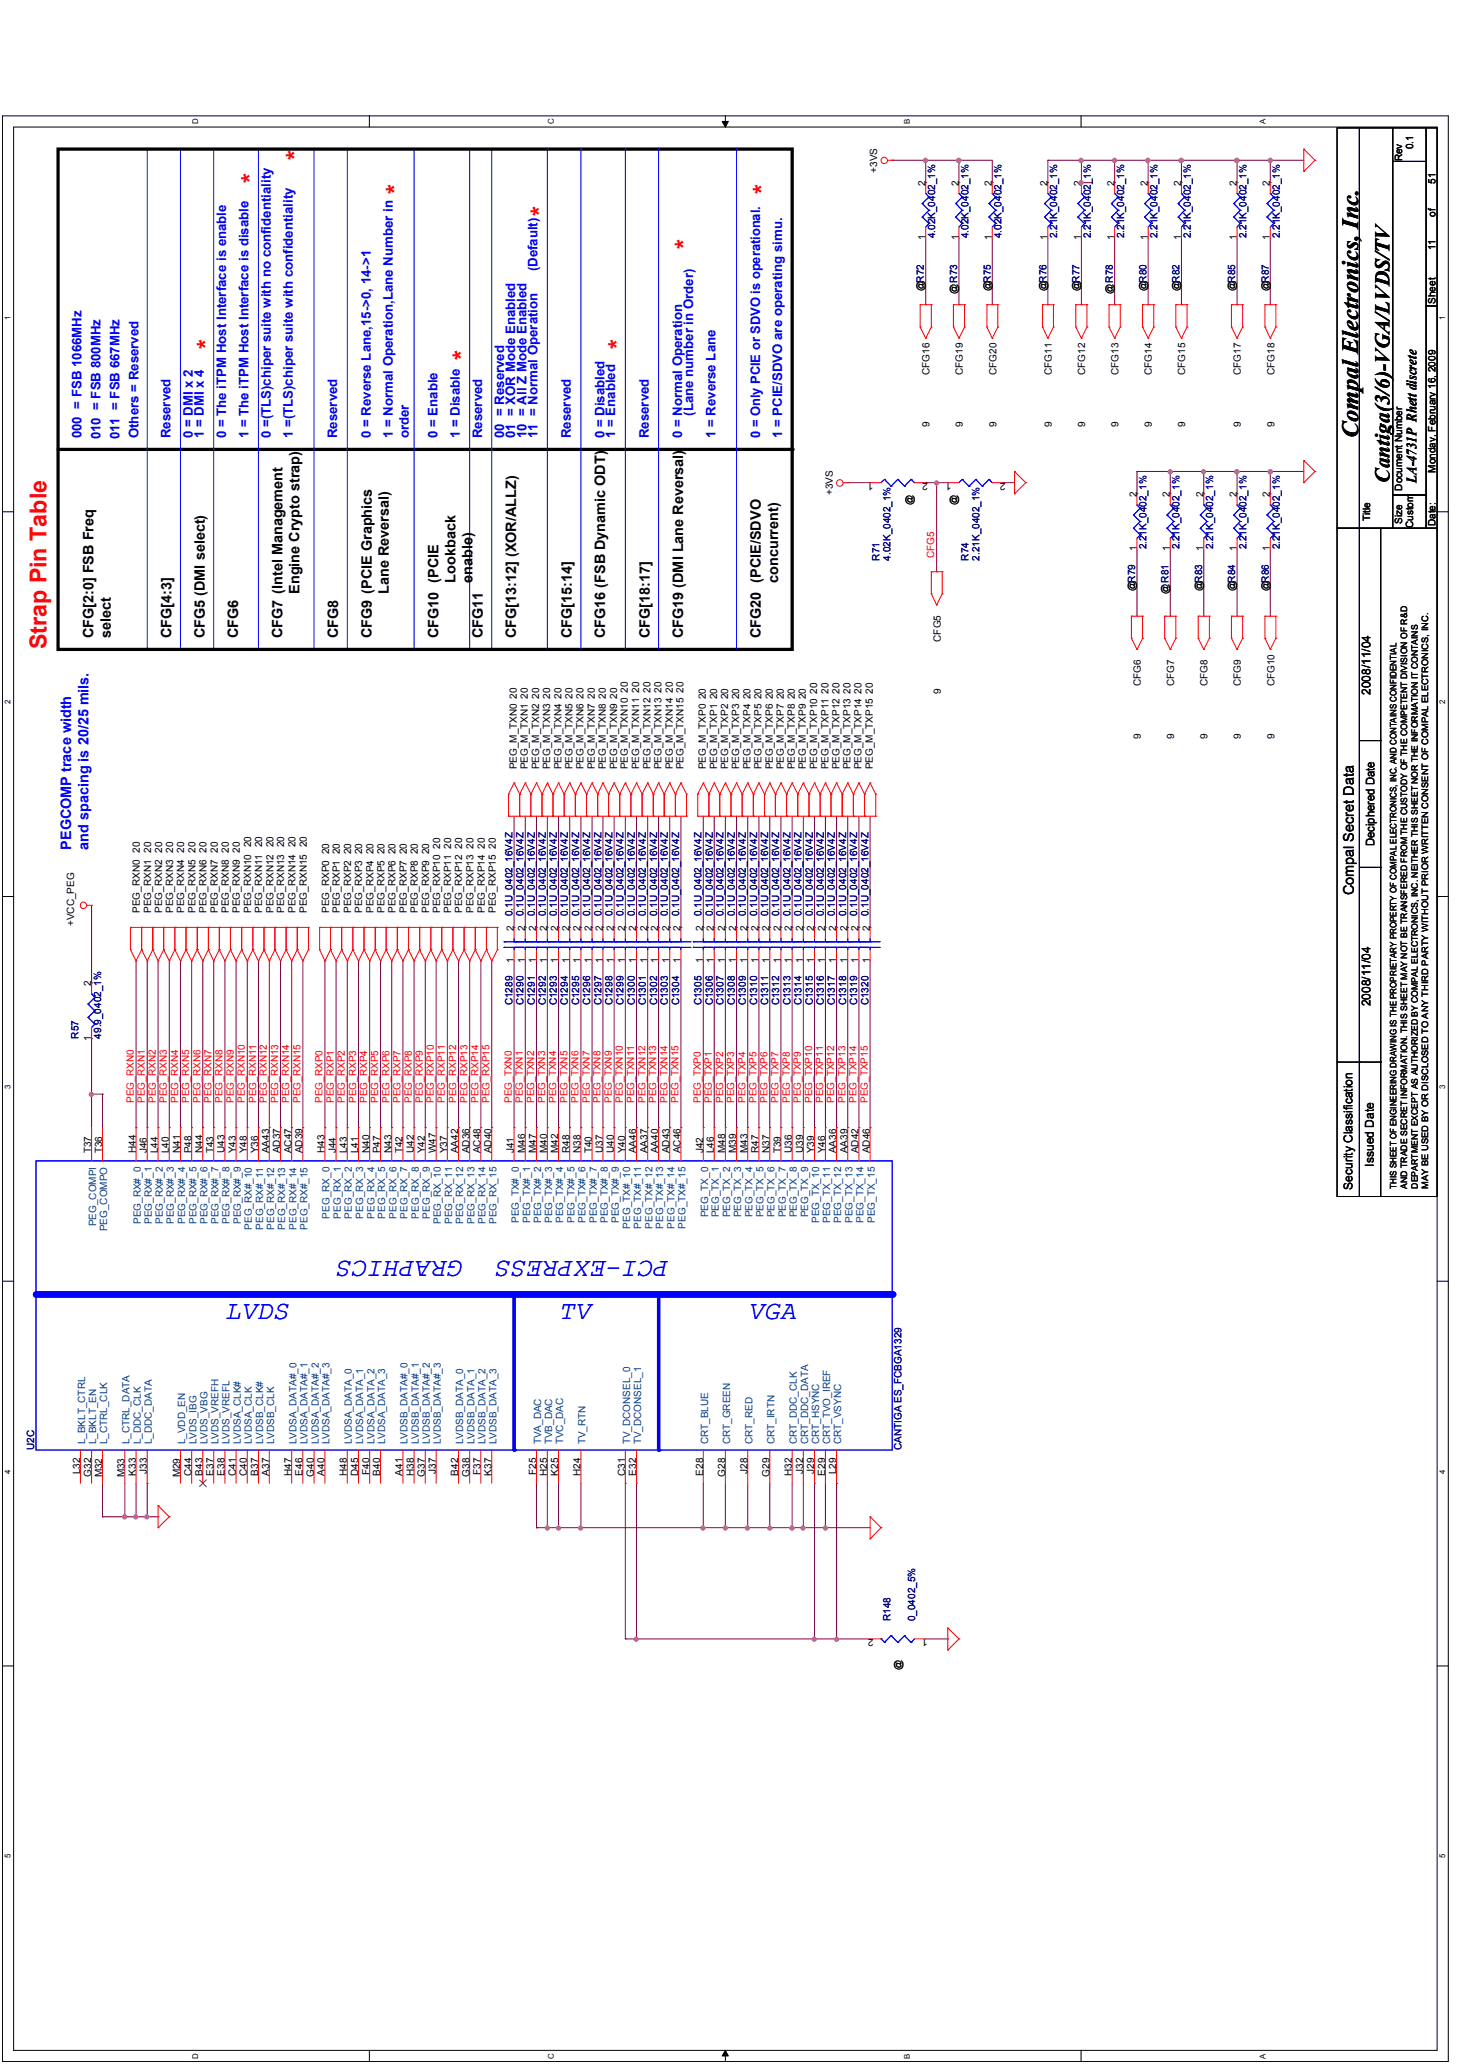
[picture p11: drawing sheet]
<svg xmlns="http://www.w3.org/2000/svg" width="210mm" height="297mm" viewBox="0 0 210 297" stroke-linecap="round" stroke-linejoin="round" font-family="sans-serif">
<defs><g id="words">
<g font-size="3.8" fill="#00f">
<text x="66.8" y="181.4" transform="rotate(-180 66.8 181.4)">GRAPHICS</text>
<text x="96.5" y="181.4" transform="rotate(-180 96.5 181.4)">PCI-EXPRESS</text>
<text x="32.4" y="189.8">LVDS</text>
<text x="80.4" y="189.8">TV</text>
<text x="107.6" y="189.8">VGA</text>
</g>
<g font-size="3.6" fill="#f00">
<text x="43.7" y="23.1" transform="rotate(-90 43.7 23.1)">*</text>
<text x="37.3" y="26.3" transform="rotate(-90 37.3 26.3)">*</text>
<text x="58.1" y="27.8" transform="rotate(-90 58.1 27.8)">*</text>
<text x="111" y="27.8" transform="rotate(-90 111 27.8)">*</text>
<text x="79" y="31.1" transform="rotate(-90 79 31.1)">*</text>
<text x="99.7" y="35.8" transform="rotate(-90 99.7 35.8)">*</text>
<text x="31" y="50.3" transform="rotate(-90 31 50.3)">*</text>
<text x="67.7" y="51.9" transform="rotate(-90 67.7 51.9)">*</text>
<text x="90.1" y="50.3" transform="rotate(-90 90.1 50.3)">*</text>
</g>
<text font-size="3.3" x="195.4" y="63.1" transform="rotate(-90 195.4 63.1)">Compal Electronics, Inc.</text>
<text font-size="3.3" fill="#f00" x="6.7" y="93.5" transform="rotate(-90 6.7 93.5)">Strap Pin Table</text>
<text font-size="3" x="199.9" y="69.5" transform="rotate(-90 199.9 69.5)">Cantiga(3/6)-VGA/LVDS/TV</text>
<g font-size="2.1">
<text x="203.8" y="69.5" transform="rotate(-90 203.8 69.5)">LA-4731P Rhett discrete</text>
<text x="65.5" y="83.9" transform="rotate(-90 65.5 83.9)">Lookback</text>
<text x="68" y="83.9" transform="rotate(-90 68 83.9)">enable)</text>
<text x="111.9" y="83.9" transform="rotate(-90 111.9 83.9)">concurrent)</text>
<text x="43.1" y="85.5" transform="rotate(-90 43.1 85.5)">Engine Crypto strap)</text>
<text x="55.9" y="85.5" transform="rotate(-90 55.9 85.5)">Lane Reversal)</text>
<text x="13.5" y="91.9" transform="rotate(-90 13.5 91.9)">CFG[2:0] FSB Freq</text>
<text x="15.9" y="91.9" transform="rotate(-90 15.9 91.9)">select</text>
<text x="24.7" y="91.9" transform="rotate(-90 24.7 91.9)">CFG[4:3]</text>
<text x="29.5" y="91.9" transform="rotate(-90 29.5 91.9)">CFG5 (DMI select)</text>
<text x="34.3" y="91.9" transform="rotate(-90 34.3 91.9)">CFG6</text>
<text x="40.7" y="91.9" transform="rotate(-90 40.7 91.9)">CFG7 (Intel Management</text>
<text x="48.7" y="91.9" transform="rotate(-90 48.7 91.9)">CFG8</text>
<text x="53.5" y="91.9" transform="rotate(-90 53.5 91.9)">CFG9 (PCIE Graphics</text>
<text x="63.1" y="91.9" transform="rotate(-90 63.1 91.9)">CFG10 (PCIE</text>
<text x="69.5" y="91.9" transform="rotate(-90 69.5 91.9)">CFG11</text>
<text x="74.3" y="91.9" transform="rotate(-90 74.3 91.9)">CFG[13:12] (XOR/ALLZ)</text>
<text x="82.3" y="91.9" transform="rotate(-90 82.3 91.9)">CFG[15:14]</text>
<text x="87.1" y="91.9" transform="rotate(-90 87.1 91.9)">CFG16 (FSB Dynamic ODT)</text>
<text x="93.5" y="91.9" transform="rotate(-90 93.5 91.9)">CFG[18:17]</text>
<text x="98.3" y="91.9" transform="rotate(-90 98.3 91.9)">CFG19 (DMI Lane Reversal)</text>
<text x="109.5" y="91.9" transform="rotate(-90 109.5 91.9)">CFG20 (PCIE/SDVO</text>
<text x="194.8" y="128.8" transform="rotate(-90 194.8 128.8)">Compal Secret Data</text>
</g>
<g font-size="2.1" fill="#00f">
<text x="10.3" y="122.3" transform="rotate(-90 10.3 122.3)">PEGCOMP trace width</text>
<text x="12.7" y="122.3" transform="rotate(-90 12.7 122.3)">and spacing is 20/25 mils.</text>
</g>
<g font-size="1.9" fill="#00f">
<text x="77.4" y="39.1" transform="rotate(-90 77.4 39.1)">(Default)</text>
<text x="99.7" y="59.9" transform="rotate(-90 99.7 59.9)">(Lane number in Order)</text>
<text x="11.7" y="63.1" transform="rotate(-90 11.7 63.1)">000 = FSB 1066MHz</text>
<text x="14.4" y="63.2" transform="rotate(-90 14.4 63.2)">010 = FSB 800MHz</text>
<text x="17.2" y="63.2" transform="rotate(-90 17.2 63.2)">011 = FSB 667MHz</text>
<text x="19.9" y="63.1" transform="rotate(-90 19.9 63.1)">Others = Reserved</text>
<text x="24.5" y="63.1" transform="rotate(-90 24.5 63.1)">Reserved</text>
<text x="27.7" y="63.1" transform="rotate(-90 27.7 63.1)">0 = DMI x 2</text>
<text x="29.3" y="63.1" transform="rotate(-90 29.3 63.1)">1 = DMI x 4</text>
<text x="32.5" y="63.1" transform="rotate(-90 32.5 63.1)">0 = The iTPM Host Interface is enable</text>
<text x="35.7" y="63.1" transform="rotate(-90 35.7 63.1)">1 = The iTPM Host Interface is disable</text>
<text x="39" y="63.1" transform="rotate(-90 39 63.1)">0 =(TLS)chiper suite with no confidentiality</text>
<text x="42.1" y="63.1" transform="rotate(-90 42.1 63.1)">1 =(TLS)chiper suite with confidentiality</text>
<text x="48.5" y="63.1" transform="rotate(-90 48.5 63.1)">Reserved</text>
<text x="53.3" y="63.1" transform="rotate(-90 53.3 63.1)">0 = Reverse Lane,15-&gt;0, 14-&gt;1</text>
<text x="56.5" y="63.1" transform="rotate(-90 56.5 63.1)">1 = Normal Operation,Lane Number in</text>
<text x="58.8" y="63.1" transform="rotate(-90 58.8 63.1)">order</text>
<text x="63" y="63.1" transform="rotate(-90 63 63.1)">0 = Enable</text>
<text x="66.1" y="63.1" transform="rotate(-90 66.1 63.1)">1 = Disable</text>
<text x="69.4" y="63.1" transform="rotate(-90 69.4 63.1)">Reserved</text>
<text x="72.5" y="63.1" transform="rotate(-90 72.5 63.1)">00 = Reserved</text>
<text x="74.1" y="63.1" transform="rotate(-90 74.1 63.1)">01 = XOR Mode Enabled</text>
<text x="75.7" y="63.1" transform="rotate(-90 75.7 63.1)">10 = All Z Mode Enabled</text>
<text x="77.4" y="63.1" transform="rotate(-90 77.4 63.1)">11 = Normal Operation</text>
<text x="82.1" y="63.1" transform="rotate(-90 82.1 63.1)">Reserved</text>
<text x="87" y="63.1" transform="rotate(-90 87 63.1)">0 = Disabled</text>
<text x="88.5" y="63.1" transform="rotate(-90 88.5 63.1)">1 = Enabled</text>
<text x="93.4" y="63.1" transform="rotate(-90 93.4 63.1)">Reserved</text>
<text x="98.1" y="63.1" transform="rotate(-90 98.1 63.1)">0 = Normal Operation</text>
<text x="103" y="63.1" transform="rotate(-90 103 63.1)">1 = Reverse Lane</text>
<text x="109.4" y="63.1" transform="rotate(-90 109.4 63.1)">0 = Only PCIE or SDVO is operational.</text>
<text x="112.5" y="63.1" transform="rotate(-90 112.5 63.1)">1 = PCIE/SDVO are operating simu.</text>
</g>
<g font-size="1.7">
<text x="197.2" y="100" transform="rotate(-90 197.2 100)">2008/11/04</text>
<text x="197.7" y="121.8" transform="rotate(-90 197.7 121.8)">Deciphered Date</text>
<text x="197.2" y="144.8" transform="rotate(-90 197.2 144.8)">2008/11/04</text>
<text x="197.7" y="167.9" transform="rotate(-90 197.7 167.9)">Issued Date</text>
<text x="194.6" y="171.2" transform="rotate(-90 194.6 171.2)">Security Classification</text>
</g>
<g font-size="1.4">
<text x="201.7" y="23.2" transform="rotate(-90 201.7 23.2)">Rev</text>
<text x="203.3" y="21.5" transform="rotate(-90 203.3 21.5)">0.1</text>
<text x="126.2" y="24.8" transform="rotate(-90 126.2 24.8)">+3VS</text>
<text x="133.1" y="26.7" transform="rotate(-90 133.1 26.7)">2</text>
<text x="137.9" y="26.7" transform="rotate(-90 137.9 26.7)">2</text>
<text x="142.7" y="26.7" transform="rotate(-90 142.7 26.7)">2</text>
<text x="150.7" y="26.7" transform="rotate(-90 150.7 26.7)">2</text>
<text x="155.5" y="26.7" transform="rotate(-90 155.5 26.7)">2</text>
<text x="160.3" y="26.7" transform="rotate(-90 160.3 26.7)">2</text>
<text x="165.1" y="26.7" transform="rotate(-90 165.1 26.7)">2</text>
<text x="169.9" y="26.7" transform="rotate(-90 169.9 26.7)">2</text>
<text x="177.9" y="26.7" transform="rotate(-90 177.9 26.7)">2</text>
<text x="182.7" y="26.7" transform="rotate(-90 182.7 26.7)">2</text>
<text x="206.5" y="26.4" transform="rotate(-90 206.5 26.4)">51</text>
<text x="133.1" y="34.6" transform="rotate(-90 133.1 34.6)">1</text>
<text x="137.9" y="34.6" transform="rotate(-90 137.9 34.6)">1</text>
<text x="142.7" y="34.6" transform="rotate(-90 142.7 34.6)">1</text>
<text x="150.7" y="34.6" transform="rotate(-90 150.7 34.6)">1</text>
<text x="155.5" y="34.6" transform="rotate(-90 155.5 34.6)">1</text>
<text x="160.3" y="34.6" transform="rotate(-90 160.3 34.6)">1</text>
<text x="165.1" y="34.6" transform="rotate(-90 165.1 34.6)">1</text>
<text x="169.9" y="34.6" transform="rotate(-90 169.9 34.6)">1</text>
<text x="177.9" y="34.6" transform="rotate(-90 177.9 34.6)">1</text>
<text x="182.7" y="34.6" transform="rotate(-90 182.7 34.6)">1</text>
<text x="206.5" y="31.2" transform="rotate(-90 206.5 31.2)">of</text>
<text x="132.9" y="41.9" transform="rotate(-90 132.9 41.9)">@R72</text>
<text x="142.5" y="41.9" transform="rotate(-90 142.5 41.9)">@R75</text>
<text x="150.5" y="41.9" transform="rotate(-90 150.5 41.9)">@R76</text>
<text x="155.3" y="41.9" transform="rotate(-90 155.3 41.9)">@R77</text>
<text x="164.9" y="41.9" transform="rotate(-90 164.9 41.9)">@R80</text>
<text x="169.7" y="41.9" transform="rotate(-90 169.7 41.9)">@R82</text>
<text x="177.7" y="41.9" transform="rotate(-90 177.7 41.9)">@R85</text>
<text x="182.5" y="41.9" transform="rotate(-90 182.5 41.9)">@R87</text>
<text x="206.5" y="36" transform="rotate(-90 206.5 36)">11</text>
<text x="137.7" y="42.3" transform="rotate(-90 137.7 42.3)">@R73</text>
<text x="160.1" y="42.3" transform="rotate(-90 160.1 42.3)">@R78</text>
<text x="206.5" y="43.7" transform="rotate(-90 206.5 43.7)">Sheet</text>
<text x="133.7" y="54" transform="rotate(-90 133.7 54)">CFG16</text>
<text x="138.5" y="54" transform="rotate(-90 138.5 54)">CFG19</text>
<text x="143.3" y="54" transform="rotate(-90 143.3 54)">CFG20</text>
<text x="151.3" y="54" transform="rotate(-90 151.3 54)">CFG11</text>
<text x="156.1" y="54" transform="rotate(-90 156.1 54)">CFG12</text>
<text x="160.9" y="54" transform="rotate(-90 160.9 54)">CFG13</text>
<text x="165.7" y="54" transform="rotate(-90 165.7 54)">CFG14</text>
<text x="170.5" y="54" transform="rotate(-90 170.5 54)">CFG15</text>
<text x="178.5" y="54" transform="rotate(-90 178.5 54)">CFG17</text>
<text x="183.3" y="54" transform="rotate(-90 183.3 54)">CFG18</text>
<text x="133.7" y="61.5" transform="rotate(-90 133.7 61.5)">9</text>
<text x="138.5" y="61.5" transform="rotate(-90 138.5 61.5)">9</text>
<text x="143.3" y="61.5" transform="rotate(-90 143.3 61.5)">9</text>
<text x="151.3" y="61.5" transform="rotate(-90 151.3 61.5)">9</text>
<text x="156.1" y="61.5" transform="rotate(-90 156.1 61.5)">9</text>
<text x="160.9" y="61.5" transform="rotate(-90 160.9 61.5)">9</text>
<text x="165.7" y="61.5" transform="rotate(-90 165.7 61.5)">9</text>
<text x="170.5" y="61.5" transform="rotate(-90 170.5 61.5)">9</text>
<text x="178.5" y="61.5" transform="rotate(-90 178.5 61.5)">9</text>
<text x="183.3" y="61.5" transform="rotate(-90 183.3 61.5)">9</text>
<text x="119.8" y="71.2" transform="rotate(-90 119.8 71.2)">+3VS</text>
<text x="125.6" y="69.5" transform="rotate(-180 125.6 69.5)">1</text>
<text x="133.5" y="69.5" transform="rotate(-180 133.5 69.5)">2</text>
<text x="136.9" y="69.5" transform="rotate(-180 136.9 69.5)">1</text>
<text x="144.7" y="69.5" transform="rotate(-180 144.7 69.5)">2</text>
<text x="163.5" y="71.6" transform="rotate(-90 163.5 71.6)">2</text>
<text x="168.3" y="71.6" transform="rotate(-90 168.3 71.6)">2</text>
<text x="173.1" y="71.6" transform="rotate(-90 173.1 71.6)">2</text>
<text x="177.9" y="71.6" transform="rotate(-90 177.9 71.6)">2</text>
<text x="182.7" y="71.6" transform="rotate(-90 182.7 71.6)">2</text>
<text x="201.7" y="70.6" transform="rotate(-90 201.7 70.6)">Document Number</text>
<text x="206.5" y="68" transform="rotate(-90 206.5 68)">Monday, February 16, 2009</text>
<text x="131.3" y="72.7" transform="rotate(-90 131.3 72.7)">@</text>
<text x="137.7" y="72.7" transform="rotate(-90 137.7 72.7)">@</text>
<text x="197.1" y="75" transform="rotate(-90 197.1 75)">Title</text>
<text x="201.7" y="75.4" transform="rotate(-90 201.7 75.4)">Size</text>
<text x="203.3" y="76" transform="rotate(-90 203.3 76)">Custom</text>
<text x="206.5" y="75.7" transform="rotate(-90 206.5 75.7)">Date:</text>
<text x="163.5" y="79.4" transform="rotate(-90 163.5 79.4)">1</text>
<text x="168.3" y="79.4" transform="rotate(-90 168.3 79.4)">1</text>
<text x="173.1" y="79.4" transform="rotate(-90 173.1 79.4)">1</text>
<text x="177.9" y="79.4" transform="rotate(-90 177.9 79.4)">1</text>
<text x="182.7" y="79.4" transform="rotate(-90 182.7 79.4)">1</text>
<text x="163.3" y="85.1" transform="rotate(-90 163.3 85.1)">@R79</text>
<text x="168.1" y="85.5" transform="rotate(-90 168.1 85.5)">@R81</text>
<text x="172.9" y="85.1" transform="rotate(-90 172.9 85.1)">@R83</text>
<text x="177.7" y="85.1" transform="rotate(-90 177.7 85.1)">@R84</text>
<text x="182.5" y="85.1" transform="rotate(-90 182.5 85.1)">@R86</text>
<text x="135.3" y="92.4" transform="rotate(-90 135.3 92.4)">CFG5</text>
<text x="135.3" y="99.9" transform="rotate(-90 135.3 99.9)">9</text>
<text x="164.1" y="98.8" transform="rotate(-90 164.1 98.8)">CFG6</text>
<text x="168.9" y="98.8" transform="rotate(-90 168.9 98.8)">CFG7</text>
<text x="173.7" y="98.8" transform="rotate(-90 173.7 98.8)">CFG8</text>
<text x="178.5" y="98.8" transform="rotate(-90 178.5 98.8)">CFG9</text>
<text x="183.3" y="98.8" transform="rotate(-90 183.3 98.8)">CFG10</text>
<text x="164.1" y="106.3" transform="rotate(-90 164.1 106.3)">9</text>
<text x="168.9" y="106.3" transform="rotate(-90 168.9 106.3)">9</text>
<text x="173.7" y="106.3" transform="rotate(-90 173.7 106.3)">9</text>
<text x="178.5" y="106.3" transform="rotate(-90 178.5 106.3)">9</text>
<text x="183.3" y="106.3" transform="rotate(-90 183.3 106.3)">9</text>
<text x="74.3" y="110.7" transform="rotate(-90 74.3 110.7)">PEG_M_TXN0 20</text>
<text x="76" y="110.7" transform="rotate(-90 76 110.7)">PEG_M_TXN1 20</text>
<text x="77.6" y="110.7" transform="rotate(-90 77.6 110.7)">PEG_M_TXN2 20</text>
<text x="79.2" y="110.7" transform="rotate(-90 79.2 110.7)">PEG_M_TXN3 20</text>
<text x="80.8" y="110.7" transform="rotate(-90 80.8 110.7)">PEG_M_TXN4 20</text>
<text x="82.3" y="110.7" transform="rotate(-90 82.3 110.7)">PEG_M_TXN5 20</text>
<text x="84" y="110.7" transform="rotate(-90 84 110.7)">PEG_M_TXN6 20</text>
<text x="85.6" y="110.7" transform="rotate(-90 85.6 110.7)">PEG_M_TXN7 20</text>
<text x="87.2" y="110.7" transform="rotate(-90 87.2 110.7)">PEG_M_TXN8 20</text>
<text x="88.8" y="110.7" transform="rotate(-90 88.8 110.7)">PEG_M_TXN9 20</text>
<text x="90.3" y="110.7" transform="rotate(-90 90.3 110.7)">PEG_M_TXN10 20</text>
<text x="92" y="110.7" transform="rotate(-90 92 110.7)">PEG_M_TXN11 20</text>
<text x="93.6" y="110.7" transform="rotate(-90 93.6 110.7)">PEG_M_TXN12 20</text>
<text x="95.2" y="110.7" transform="rotate(-90 95.2 110.7)">PEG_M_TXN13 20</text>
<text x="96.8" y="110.7" transform="rotate(-90 96.8 110.7)">PEG_M_TXN14 20</text>
<text x="98.3" y="110.7" transform="rotate(-90 98.3 110.7)">PEG_M_TXN15 20</text>
<text x="101.6" y="110.7" transform="rotate(-90 101.6 110.7)">PEG_M_TXP0 20</text>
<text x="103.2" y="110.7" transform="rotate(-90 103.2 110.7)">PEG_M_TXP1 20</text>
<text x="104.8" y="110.7" transform="rotate(-90 104.8 110.7)">PEG_M_TXP2 20</text>
<text x="106.3" y="110.7" transform="rotate(-90 106.3 110.7)">PEG_M_TXP3 20</text>
<text x="108" y="110.7" transform="rotate(-90 108 110.7)">PEG_M_TXP4 20</text>
<text x="109.6" y="110.7" transform="rotate(-90 109.6 110.7)">PEG_M_TXP5 20</text>
<text x="111.2" y="110.7" transform="rotate(-90 111.2 110.7)">PEG_M_TXP6 20</text>
<text x="112.8" y="110.7" transform="rotate(-90 112.8 110.7)">PEG_M_TXP7 20</text>
<text x="114.3" y="110.7" transform="rotate(-90 114.3 110.7)">PEG_M_TXP8 20</text>
<text x="116" y="110.7" transform="rotate(-90 116 110.7)">PEG_M_TXP9 20</text>
<text x="117.6" y="110.7" transform="rotate(-90 117.6 110.7)">PEG_M_TXP10 20</text>
<text x="119.2" y="110.7" transform="rotate(-90 119.2 110.7)">PEG_M_TXP11 20</text>
<text x="120.8" y="110.7" transform="rotate(-90 120.8 110.7)">PEG_M_TXP12 20</text>
<text x="122.3" y="110.7" transform="rotate(-90 122.3 110.7)">PEG_M_TXP13 20</text>
<text x="124" y="110.7" transform="rotate(-90 124 110.7)">PEG_M_TXP14 20</text>
<text x="125.6" y="110.7" transform="rotate(-90 125.6 110.7)">PEG_M_TXP15 20</text>
<text x="20.1" y="131.4" transform="rotate(-90 20.1 131.4)">PEG_RXN0 20</text>
<text x="21.7" y="131.4" transform="rotate(-90 21.7 131.4)">PEG_RXN1 20</text>
<text x="23.3" y="131.4" transform="rotate(-90 23.3 131.4)">PEG_RXN2 20</text>
<text x="24.9" y="131.4" transform="rotate(-90 24.9 131.4)">PEG_RXN3 20</text>
<text x="26.5" y="131.4" transform="rotate(-90 26.5 131.4)">PEG_RXN4 20</text>
<text x="28.1" y="131.4" transform="rotate(-90 28.1 131.4)">PEG_RXN5 20</text>
<text x="29.7" y="131.4" transform="rotate(-90 29.7 131.4)">PEG_RXN6 20</text>
<text x="31.3" y="131.4" transform="rotate(-90 31.3 131.4)">PEG_RXN7 20</text>
<text x="32.9" y="131.4" transform="rotate(-90 32.9 131.4)">PEG_RXN8 20</text>
<text x="34.5" y="131.4" transform="rotate(-90 34.5 131.4)">PEG_RXN9 20</text>
<text x="36.1" y="131.4" transform="rotate(-90 36.1 131.4)">PEG_RXN10 20</text>
<text x="37.7" y="131.4" transform="rotate(-90 37.7 131.4)">PEG_RXN11 20</text>
<text x="39.3" y="131.4" transform="rotate(-90 39.3 131.4)">PEG_RXN12 20</text>
<text x="40.9" y="131.4" transform="rotate(-90 40.9 131.4)">PEG_RXN13 20</text>
<text x="42.5" y="131.4" transform="rotate(-90 42.5 131.4)">PEG_RXN14 20</text>
<text x="44.1" y="131.4" transform="rotate(-90 44.1 131.4)">PEG_RXN15 20</text>
<text x="47.3" y="131.4" transform="rotate(-90 47.3 131.4)">PEG_RXP0 20</text>
<text x="48.9" y="131.4" transform="rotate(-90 48.9 131.4)">PEG_RXP1 20</text>
<text x="50.5" y="131.4" transform="rotate(-90 50.5 131.4)">PEG_RXP2 20</text>
<text x="52.1" y="131.4" transform="rotate(-90 52.1 131.4)">PEG_RXP3 20</text>
<text x="53.7" y="131.4" transform="rotate(-90 53.7 131.4)">PEG_RXP4 20</text>
<text x="55.3" y="131.4" transform="rotate(-90 55.3 131.4)">PEG_RXP5 20</text>
<text x="56.9" y="131.4" transform="rotate(-90 56.9 131.4)">PEG_RXP6 20</text>
<text x="58.5" y="131.4" transform="rotate(-90 58.5 131.4)">PEG_RXP7 20</text>
<text x="60.1" y="131.4" transform="rotate(-90 60.1 131.4)">PEG_RXP8 20</text>
<text x="61.7" y="131.4" transform="rotate(-90 61.7 131.4)">PEG_RXP9 20</text>
<text x="63.3" y="131.4" transform="rotate(-90 63.3 131.4)">PEG_RXP10 20</text>
<text x="64.9" y="131.4" transform="rotate(-90 64.9 131.4)">PEG_RXP11 20</text>
<text x="66.5" y="131.4" transform="rotate(-90 66.5 131.4)">PEG_RXP12 20</text>
<text x="68.1" y="131.4" transform="rotate(-90 68.1 131.4)">PEG_RXP13 20</text>
<text x="69.7" y="131.4" transform="rotate(-90 69.7 131.4)">PEG_RXP14 20</text>
<text x="71.3" y="131.4" transform="rotate(-90 71.3 131.4)">PEG_RXP15 20</text>
<text x="10.7" y="133.3" transform="rotate(-90 10.7 133.3)">+VCC_PEG</text>
<text x="73.9" y="134" transform="rotate(-90 73.9 134)">2</text>
<text x="75.5" y="134" transform="rotate(-90 75.5 134)">2</text>
<text x="77.1" y="134" transform="rotate(-90 77.1 134)">2</text>
<text x="78.7" y="134" transform="rotate(-90 78.7 134)">2</text>
<text x="80.3" y="134" transform="rotate(-90 80.3 134)">2</text>
<text x="81.9" y="134" transform="rotate(-90 81.9 134)">2</text>
<text x="83.5" y="134" transform="rotate(-90 83.5 134)">2</text>
<text x="85.1" y="134" transform="rotate(-90 85.1 134)">2</text>
<text x="86.7" y="134" transform="rotate(-90 86.7 134)">2</text>
<text x="88.3" y="134" transform="rotate(-90 88.3 134)">2</text>
<text x="89.9" y="134" transform="rotate(-90 89.9 134)">2</text>
<text x="91.5" y="134" transform="rotate(-90 91.5 134)">2</text>
<text x="93.1" y="134" transform="rotate(-90 93.1 134)">2</text>
<text x="94.7" y="134" transform="rotate(-90 94.7 134)">2</text>
<text x="96.3" y="134" transform="rotate(-90 96.3 134)">2</text>
<text x="97.9" y="134" transform="rotate(-90 97.9 134)">2</text>
<text x="101.1" y="134" transform="rotate(-90 101.1 134)">2</text>
<text x="102.7" y="134" transform="rotate(-90 102.7 134)">2</text>
<text x="104.3" y="134" transform="rotate(-90 104.3 134)">2</text>
<text x="105.9" y="134" transform="rotate(-90 105.9 134)">2</text>
<text x="107.5" y="134" transform="rotate(-90 107.5 134)">2</text>
<text x="109.1" y="134" transform="rotate(-90 109.1 134)">2</text>
<text x="110.7" y="134" transform="rotate(-90 110.7 134)">2</text>
<text x="112.3" y="134" transform="rotate(-90 112.3 134)">2</text>
<text x="113.9" y="134" transform="rotate(-90 113.9 134)">2</text>
<text x="115.5" y="134" transform="rotate(-90 115.5 134)">2</text>
<text x="117.1" y="134" transform="rotate(-90 117.1 134)">2</text>
<text x="118.7" y="134" transform="rotate(-90 118.7 134)">2</text>
<text x="120.3" y="134" transform="rotate(-90 120.3 134)">2</text>
<text x="121.9" y="134" transform="rotate(-90 121.9 134)">2</text>
<text x="123.5" y="134" transform="rotate(-90 123.5 134)">2</text>
<text x="125.1" y="134" transform="rotate(-90 125.1 134)">2</text>
<text x="13.1" y="142" transform="rotate(-90 13.1 142)">2</text>
<text x="73.9" y="138.6" transform="rotate(-90 73.9 138.6)">1</text>
<text x="75.5" y="138.6" transform="rotate(-90 75.5 138.6)">1</text>
<text x="77.1" y="138.6" transform="rotate(-90 77.1 138.6)">1</text>
<text x="78.7" y="138.6" transform="rotate(-90 78.7 138.6)">1</text>
<text x="80.3" y="138.6" transform="rotate(-90 80.3 138.6)">1</text>
<text x="81.9" y="138.6" transform="rotate(-90 81.9 138.6)">1</text>
<text x="83.5" y="138.6" transform="rotate(-90 83.5 138.6)">1</text>
<text x="85.1" y="138.6" transform="rotate(-90 85.1 138.6)">1</text>
<text x="86.7" y="138.6" transform="rotate(-90 86.7 138.6)">1</text>
<text x="88.3" y="138.6" transform="rotate(-90 88.3 138.6)">1</text>
<text x="89.9" y="138.6" transform="rotate(-90 89.9 138.6)">1</text>
<text x="91.5" y="138.6" transform="rotate(-90 91.5 138.6)">1</text>
<text x="93.1" y="138.6" transform="rotate(-90 93.1 138.6)">1</text>
<text x="94.7" y="138.6" transform="rotate(-90 94.7 138.6)">1</text>
<text x="96.3" y="138.6" transform="rotate(-90 96.3 138.6)">1</text>
<text x="97.9" y="138.6" transform="rotate(-90 97.9 138.6)">1</text>
<text x="101.1" y="138.6" transform="rotate(-90 101.1 138.6)">1</text>
<text x="102.7" y="138.6" transform="rotate(-90 102.7 138.6)">1</text>
<text x="104.3" y="138.6" transform="rotate(-90 104.3 138.6)">1</text>
<text x="105.9" y="138.6" transform="rotate(-90 105.9 138.6)">1</text>
<text x="107.5" y="138.6" transform="rotate(-90 107.5 138.6)">1</text>
<text x="109.1" y="138.6" transform="rotate(-90 109.1 138.6)">1</text>
<text x="110.7" y="138.6" transform="rotate(-90 110.7 138.6)">1</text>
<text x="112.3" y="138.6" transform="rotate(-90 112.3 138.6)">1</text>
<text x="113.9" y="138.6" transform="rotate(-90 113.9 138.6)">1</text>
<text x="115.5" y="138.6" transform="rotate(-90 115.5 138.6)">1</text>
<text x="117.1" y="138.6" transform="rotate(-90 117.1 138.6)">1</text>
<text x="118.7" y="138.6" transform="rotate(-90 118.7 138.6)">1</text>
<text x="120.3" y="138.6" transform="rotate(-90 120.3 138.6)">1</text>
<text x="121.9" y="138.6" transform="rotate(-90 121.9 138.6)">1</text>
<text x="123.5" y="138.6" transform="rotate(-90 123.5 138.6)">1</text>
<text x="125.1" y="138.6" transform="rotate(-90 125.1 138.6)">1</text>
<text x="13.1" y="149.8" transform="rotate(-90 13.1 149.8)">1</text>
<text x="13.1" y="166" transform="rotate(-90 13.1 166)">T37</text>
<text x="14.7" y="166" transform="rotate(-90 14.7 166)">T36</text>
<text x="19.5" y="166" transform="rotate(-90 19.5 166)">H44</text>
<text x="21.1" y="166" transform="rotate(-90 21.1 166)">J46</text>
<text x="22.7" y="166" transform="rotate(-90 22.7 166)">L44</text>
<text x="24.3" y="166" transform="rotate(-90 24.3 166)">L40</text>
<text x="25.9" y="166" transform="rotate(-90 25.9 166)">N41</text>
<text x="27.5" y="166" transform="rotate(-90 27.5 166)">P48</text>
<text x="29.1" y="166" transform="rotate(-90 29.1 166)">N44</text>
<text x="30.7" y="166" transform="rotate(-90 30.7 166)">T43</text>
<text x="32.3" y="166" transform="rotate(-90 32.3 166)">U43</text>
<text x="33.9" y="166" transform="rotate(-90 33.9 166)">Y43</text>
<text x="35.5" y="166" transform="rotate(-90 35.5 166)">Y48</text>
<text x="37.1" y="166" transform="rotate(-90 37.1 166)">Y36</text>
<text x="38.7" y="166" transform="rotate(-90 38.7 166)">AA43</text>
<text x="40.3" y="166" transform="rotate(-90 40.3 166)">AD37</text>
<text x="41.9" y="166" transform="rotate(-90 41.9 166)">AC47</text>
<text x="43.5" y="166" transform="rotate(-90 43.5 166)">AD39</text>
<text x="46.7" y="166" transform="rotate(-90 46.7 166)">H43</text>
<text x="48.3" y="166" transform="rotate(-90 48.3 166)">J44</text>
<text x="49.9" y="166" transform="rotate(-90 49.9 166)">L43</text>
<text x="51.5" y="166" transform="rotate(-90 51.5 166)">L41</text>
<text x="53.1" y="166" transform="rotate(-90 53.1 166)">N40</text>
<text x="54.7" y="166" transform="rotate(-90 54.7 166)">P47</text>
<text x="56.3" y="166" transform="rotate(-90 56.3 166)">N43</text>
<text x="57.9" y="166" transform="rotate(-90 57.9 166)">T42</text>
<text x="59.5" y="166" transform="rotate(-90 59.5 166)">U42</text>
<text x="61.1" y="166" transform="rotate(-90 61.1 166)">Y42</text>
<text x="62.7" y="166" transform="rotate(-90 62.7 166)">W47</text>
<text x="64.3" y="166" transform="rotate(-90 64.3 166)">Y37</text>
<text x="65.9" y="166" transform="rotate(-90 65.9 166)">AA42</text>
<text x="67.5" y="166" transform="rotate(-90 67.5 166)">AD36</text>
<text x="69.1" y="166" transform="rotate(-90 69.1 166)">AC48</text>
<text x="70.7" y="166" transform="rotate(-90 70.7 166)">AD40</text>
<text x="73.9" y="166" transform="rotate(-90 73.9 166)">J41</text>
<text x="75.5" y="166" transform="rotate(-90 75.5 166)">M46</text>
<text x="77.1" y="166" transform="rotate(-90 77.1 166)">M47</text>
<text x="78.7" y="166" transform="rotate(-90 78.7 166)">M40</text>
<text x="80.3" y="166" transform="rotate(-90 80.3 166)">M42</text>
<text x="81.9" y="166" transform="rotate(-90 81.9 166)">R48</text>
<text x="83.5" y="166" transform="rotate(-90 83.5 166)">N38</text>
<text x="85.1" y="166" transform="rotate(-90 85.1 166)">T40</text>
<text x="86.7" y="166" transform="rotate(-90 86.7 166)">U37</text>
<text x="88.3" y="166" transform="rotate(-90 88.3 166)">U40</text>
<text x="89.9" y="166" transform="rotate(-90 89.9 166)">Y40</text>
<text x="91.5" y="166" transform="rotate(-90 91.5 166)">AA46</text>
<text x="93.1" y="166" transform="rotate(-90 93.1 166)">AA37</text>
<text x="94.7" y="166" transform="rotate(-90 94.7 166)">AA40</text>
<text x="96.3" y="166" transform="rotate(-90 96.3 166)">AD43</text>
<text x="97.9" y="166" transform="rotate(-90 97.9 166)">AC46</text>
<text x="101.1" y="166" transform="rotate(-90 101.1 166)">J42</text>
<text x="102.7" y="166" transform="rotate(-90 102.7 166)">L46</text>
<text x="104.3" y="166" transform="rotate(-90 104.3 166)">M48</text>
<text x="105.9" y="166" transform="rotate(-90 105.9 166)">M39</text>
<text x="107.5" y="166" transform="rotate(-90 107.5 166)">M43</text>
<text x="109.1" y="166" transform="rotate(-90 109.1 166)">R47</text>
<text x="110.7" y="166" transform="rotate(-90 110.7 166)">N37</text>
<text x="112.3" y="166" transform="rotate(-90 112.3 166)">T39</text>
<text x="113.9" y="166" transform="rotate(-90 113.9 166)">U36</text>
<text x="115.5" y="166" transform="rotate(-90 115.5 166)">U39</text>
<text x="117.1" y="166" transform="rotate(-90 117.1 166)">Y39</text>
<text x="118.7" y="166" transform="rotate(-90 118.7 166)">Y46</text>
<text x="120.3" y="166" transform="rotate(-90 120.3 166)">AA36</text>
<text x="121.9" y="166" transform="rotate(-90 121.9 166)">AA39</text>
<text x="123.5" y="166" transform="rotate(-90 123.5 166)">AD42</text>
<text x="125.1" y="166" transform="rotate(-90 125.1 166)">AD46</text>
<text x="11.5" y="212.2" transform="rotate(-90 11.5 212.2)">L32</text>
<text x="13.1" y="212.5" transform="rotate(-90 13.1 212.5)">G32</text>
<text x="14.7" y="212.6" transform="rotate(-90 14.7 212.6)">M32</text>
<text x="17.9" y="212.6" transform="rotate(-90 17.9 212.6)">M33</text>
<text x="19.5" y="212.4" transform="rotate(-90 19.5 212.4)">K33</text>
<text x="21.1" y="212.1" transform="rotate(-90 21.1 212.1)">J33</text>
<text x="25.9" y="212.6" transform="rotate(-90 25.9 212.6)">M29</text>
<text x="27.5" y="212.4" transform="rotate(-90 27.5 212.4)">C44</text>
<text x="29.1" y="212.4" transform="rotate(-90 29.1 212.4)">B43</text>
<text x="30.7" y="212.4" transform="rotate(-90 30.7 212.4)">E37</text>
<text x="32.3" y="212.4" transform="rotate(-90 32.3 212.4)">E38</text>
<text x="33.9" y="212.4" transform="rotate(-90 33.9 212.4)">C41</text>
<text x="35.5" y="212.4" transform="rotate(-90 35.5 212.4)">C40</text>
<text x="37.1" y="212.4" transform="rotate(-90 37.1 212.4)">B37</text>
<text x="38.7" y="212.4" transform="rotate(-90 38.7 212.4)">A37</text>
<text x="41.9" y="212.4" transform="rotate(-90 41.9 212.4)">H47</text>
<text x="43.5" y="212.4" transform="rotate(-90 43.5 212.4)">E46</text>
<text x="45.1" y="212.5" transform="rotate(-90 45.1 212.5)">G40</text>
<text x="46.7" y="212.4" transform="rotate(-90 46.7 212.4)">A40</text>
<text x="49.9" y="212.4" transform="rotate(-90 49.9 212.4)">H48</text>
<text x="51.5" y="212.4" transform="rotate(-90 51.5 212.4)">D45</text>
<text x="53.1" y="212.3" transform="rotate(-90 53.1 212.3)">F40</text>
<text x="54.7" y="212.4" transform="rotate(-90 54.7 212.4)">B40</text>
<text x="57.9" y="212.4" transform="rotate(-90 57.9 212.4)">A41</text>
<text x="59.5" y="212.4" transform="rotate(-90 59.5 212.4)">H38</text>
<text x="61.1" y="212.5" transform="rotate(-90 61.1 212.5)">G37</text>
<text x="62.7" y="212.1" transform="rotate(-90 62.7 212.1)">J37</text>
<text x="65.9" y="212.4" transform="rotate(-90 65.9 212.4)">B42</text>
<text x="67.5" y="212.5" transform="rotate(-90 67.5 212.5)">G38</text>
<text x="69.1" y="212.3" transform="rotate(-90 69.1 212.3)">F37</text>
<text x="70.7" y="212.4" transform="rotate(-90 70.7 212.4)">K37</text>
<text x="77.1" y="212.3" transform="rotate(-90 77.1 212.3)">F25</text>
<text x="78.7" y="212.4" transform="rotate(-90 78.7 212.4)">H25</text>
<text x="80.3" y="212.4" transform="rotate(-90 80.3 212.4)">K25</text>
<text x="83.5" y="212.4" transform="rotate(-90 83.5 212.4)">H24</text>
<text x="89.9" y="212.4" transform="rotate(-90 89.9 212.4)">C31</text>
<text x="91.5" y="212.4" transform="rotate(-90 91.5 212.4)">E32</text>
<text x="101.1" y="212.4" transform="rotate(-90 101.1 212.4)">E28</text>
<text x="104.3" y="212.5" transform="rotate(-90 104.3 212.5)">G28</text>
<text x="107.5" y="212.1" transform="rotate(-90 107.5 212.1)">J28</text>
<text x="110.7" y="212.5" transform="rotate(-90 110.7 212.5)">G29</text>
<text x="113.9" y="212.4" transform="rotate(-90 113.9 212.4)">H32</text>
<text x="115.5" y="212.1" transform="rotate(-90 115.5 212.1)">J32</text>
<text x="117.1" y="212.1" transform="rotate(-90 117.1 212.1)">J29</text>
<text x="118.7" y="212.4" transform="rotate(-90 118.7 212.4)">E29</text>
<text x="120.3" y="212.2" transform="rotate(-90 120.3 212.2)">L29</text>
<text x="125.6" y="235.9" transform="rotate(-180 125.6 235.9)">2</text>
<text x="133.5" y="235.9" transform="rotate(-180 133.5 235.9)">1</text>
<text x="129.7" y="240.3" transform="rotate(-90 129.7 240.3)">@</text>
</g>
<g font-size="1.4" fill="#000080">
<text x="134.5" y="34.3" transform="rotate(-90 134.5 34.3)">4.02K_0402_1%</text>
<text x="139.3" y="34.3" transform="rotate(-90 139.3 34.3)">4.02K_0402_1%</text>
<text x="144.1" y="34.3" transform="rotate(-90 144.1 34.3)">4.02K_0402_1%</text>
<text x="152.1" y="34.3" transform="rotate(-90 152.1 34.3)">2.21K_0402_1%</text>
<text x="156.9" y="34.3" transform="rotate(-90 156.9 34.3)">2.21K_0402_1%</text>
<text x="161.7" y="34.3" transform="rotate(-90 161.7 34.3)">2.21K_0402_1%</text>
<text x="166.5" y="34.3" transform="rotate(-90 166.5 34.3)">2.21K_0402_1%</text>
<text x="171.3" y="34.3" transform="rotate(-90 171.3 34.3)">2.21K_0402_1%</text>
<text x="179.3" y="34.3" transform="rotate(-90 179.3 34.3)">2.21K_0402_1%</text>
<text x="184.1" y="34.3" transform="rotate(-90 184.1 34.3)">2.21K_0402_1%</text>
<text x="126.5" y="80.7" transform="rotate(-90 126.5 80.7)">R71</text>
<text x="128.1" y="80.7" transform="rotate(-90 128.1 80.7)">4.02K_0402_1%</text>
<text x="139.3" y="80.7" transform="rotate(-90 139.3 80.7)">R74</text>
<text x="140.9" y="80.7" transform="rotate(-90 140.9 80.7)">2.21K_0402_1%</text>
<text x="164.9" y="79.1" transform="rotate(-90 164.9 79.1)">2.21K_0402_1%</text>
<text x="169.7" y="79.1" transform="rotate(-90 169.7 79.1)">2.21K_0402_1%</text>
<text x="174.5" y="79.1" transform="rotate(-90 174.5 79.1)">2.21K_0402_1%</text>
<text x="179.3" y="79.1" transform="rotate(-90 179.3 79.1)">2.21K_0402_1%</text>
<text x="184.1" y="79.1" transform="rotate(-90 184.1 79.1)">2.21K_0402_1%</text>
<text x="73.7" y="131.9" transform="rotate(-90 73.7 131.9)">0.1U_0402_16V4Z</text>
<text x="75.3" y="131.9" transform="rotate(-90 75.3 131.9)">0.1U_0402_16V4Z</text>
<text x="76.9" y="131.9" transform="rotate(-90 76.9 131.9)">0.1U_0402_16V4Z</text>
<text x="78.5" y="131.9" transform="rotate(-90 78.5 131.9)">0.1U_0402_16V4Z</text>
<text x="80.1" y="131.9" transform="rotate(-90 80.1 131.9)">0.1U_0402_16V4Z</text>
<text x="81.7" y="131.9" transform="rotate(-90 81.7 131.9)">0.1U_0402_16V4Z</text>
<text x="83.3" y="131.9" transform="rotate(-90 83.3 131.9)">0.1U_0402_16V4Z</text>
<text x="84.9" y="131.9" transform="rotate(-90 84.9 131.9)">0.1U_0402_16V4Z</text>
<text x="86.5" y="131.9" transform="rotate(-90 86.5 131.9)">0.1U_0402_16V4Z</text>
<text x="88.1" y="131.9" transform="rotate(-90 88.1 131.9)">0.1U_0402_16V4Z</text>
<text x="89.7" y="131.9" transform="rotate(-90 89.7 131.9)">0.1U_0402_16V4Z</text>
<text x="91.3" y="131.9" transform="rotate(-90 91.3 131.9)">0.1U_0402_16V4Z</text>
<text x="92.9" y="131.9" transform="rotate(-90 92.9 131.9)">0.1U_0402_16V4Z</text>
<text x="94.5" y="131.9" transform="rotate(-90 94.5 131.9)">0.1U_0402_16V4Z</text>
<text x="96.1" y="131.9" transform="rotate(-90 96.1 131.9)">0.1U_0402_16V4Z</text>
<text x="97.7" y="131.9" transform="rotate(-90 97.7 131.9)">0.1U_0402_16V4Z</text>
<text x="100.9" y="131.9" transform="rotate(-90 100.9 131.9)">0.1U_0402_16V4Z</text>
<text x="102.5" y="131.9" transform="rotate(-90 102.5 131.9)">0.1U_0402_16V4Z</text>
<text x="104.1" y="131.9" transform="rotate(-90 104.1 131.9)">0.1U_0402_16V4Z</text>
<text x="105.7" y="131.9" transform="rotate(-90 105.7 131.9)">0.1U_0402_16V4Z</text>
<text x="107.3" y="131.9" transform="rotate(-90 107.3 131.9)">0.1U_0402_16V4Z</text>
<text x="108.9" y="131.9" transform="rotate(-90 108.9 131.9)">0.1U_0402_16V4Z</text>
<text x="110.5" y="131.9" transform="rotate(-90 110.5 131.9)">0.1U_0402_16V4Z</text>
<text x="112.1" y="131.9" transform="rotate(-90 112.1 131.9)">0.1U_0402_16V4Z</text>
<text x="113.7" y="131.9" transform="rotate(-90 113.7 131.9)">0.1U_0402_16V4Z</text>
<text x="115.3" y="131.9" transform="rotate(-90 115.3 131.9)">0.1U_0402_16V4Z</text>
<text x="116.9" y="131.9" transform="rotate(-90 116.9 131.9)">0.1U_0402_16V4Z</text>
<text x="118.5" y="131.9" transform="rotate(-90 118.5 131.9)">0.1U_0402_16V4Z</text>
<text x="120.1" y="131.9" transform="rotate(-90 120.1 131.9)">0.1U_0402_16V4Z</text>
<text x="121.7" y="131.9" transform="rotate(-90 121.7 131.9)">0.1U_0402_16V4Z</text>
<text x="123.3" y="131.9" transform="rotate(-90 123.3 131.9)">0.1U_0402_16V4Z</text>
<text x="124.9" y="131.9" transform="rotate(-90 124.9 131.9)">0.1U_0402_16V4Z</text>
<text x="11.3" y="149.5" transform="rotate(-90 11.3 149.5)">R57</text>
<text x="14.5" y="149.5" transform="rotate(-90 14.5 149.5)">49.9_0402_1%</text>
<text x="73.7" y="144.7" transform="rotate(-90 73.7 144.7)">C1289</text>
<text x="75.3" y="144.7" transform="rotate(-90 75.3 144.7)">C1290</text>
<text x="76.9" y="144.7" transform="rotate(-90 76.9 144.7)">C1291</text>
<text x="78.5" y="144.7" transform="rotate(-90 78.5 144.7)">C1292</text>
<text x="80.1" y="144.7" transform="rotate(-90 80.1 144.7)">C1293</text>
<text x="81.7" y="144.7" transform="rotate(-90 81.7 144.7)">C1294</text>
<text x="83.3" y="144.7" transform="rotate(-90 83.3 144.7)">C1295</text>
<text x="84.9" y="144.7" transform="rotate(-90 84.9 144.7)">C1296</text>
<text x="86.5" y="144.7" transform="rotate(-90 86.5 144.7)">C1297</text>
<text x="88.1" y="144.7" transform="rotate(-90 88.1 144.7)">C1298</text>
<text x="89.7" y="144.7" transform="rotate(-90 89.7 144.7)">C1299</text>
<text x="91.3" y="144.7" transform="rotate(-90 91.3 144.7)">C1300</text>
<text x="92.9" y="144.7" transform="rotate(-90 92.9 144.7)">C1301</text>
<text x="94.5" y="144.7" transform="rotate(-90 94.5 144.7)">C1302</text>
<text x="96.1" y="144.7" transform="rotate(-90 96.1 144.7)">C1303</text>
<text x="97.7" y="144.7" transform="rotate(-90 97.7 144.7)">C1304</text>
<text x="100.9" y="144.7" transform="rotate(-90 100.9 144.7)">C1305</text>
<text x="102.5" y="144.7" transform="rotate(-90 102.5 144.7)">C1306</text>
<text x="104.1" y="144.7" transform="rotate(-90 104.1 144.7)">C1307</text>
<text x="105.7" y="144.7" transform="rotate(-90 105.7 144.7)">C1308</text>
<text x="107.3" y="144.7" transform="rotate(-90 107.3 144.7)">C1309</text>
<text x="108.9" y="144.7" transform="rotate(-90 108.9 144.7)">C1310</text>
<text x="110.5" y="144.7" transform="rotate(-90 110.5 144.7)">C1311</text>
<text x="112.1" y="144.7" transform="rotate(-90 112.1 144.7)">C1312</text>
<text x="113.7" y="144.7" transform="rotate(-90 113.7 144.7)">C1313</text>
<text x="115.3" y="144.7" transform="rotate(-90 115.3 144.7)">C1314</text>
<text x="116.9" y="144.7" transform="rotate(-90 116.9 144.7)">C1315</text>
<text x="118.5" y="144.7" transform="rotate(-90 118.5 144.7)">C1316</text>
<text x="120.1" y="144.7" transform="rotate(-90 120.1 144.7)">C1317</text>
<text x="121.7" y="144.7" transform="rotate(-90 121.7 144.7)">C1318</text>
<text x="123.3" y="144.7" transform="rotate(-90 123.3 144.7)">C1319</text>
<text x="124.9" y="144.7" transform="rotate(-90 124.9 144.7)">C1320</text>
<text x="4.9" y="208.7" transform="rotate(-90 4.9 208.7)">U2C</text>
<text x="129.7" y="208.7" transform="rotate(-90 129.7 208.7)">CANTIGA ES_FCBGA1329</text>
<text x="128.1" y="233.3" transform="rotate(-90 128.1 233.3)">R148</text>
<text x="131.7" y="233.3" transform="rotate(-90 131.7 233.3)">0_0402_5%</text>
</g>
<g font-size="1.4" fill="#f00">
<text x="134.4" y="80.3" transform="rotate(-90 134.4 80.3)">CFG5</text>
<text x="19.2" y="158.7" transform="rotate(-90 19.2 158.7)">PEG_RXN0</text>
<text x="20.8" y="158.7" transform="rotate(-90 20.8 158.7)">PEG_RXN1</text>
<text x="22.4" y="158.7" transform="rotate(-90 22.4 158.7)">PEG_RXN2</text>
<text x="24" y="158.7" transform="rotate(-90 24 158.7)">PEG_RXN3</text>
<text x="25.6" y="158.7" transform="rotate(-90 25.6 158.7)">PEG_RXN4</text>
<text x="27.2" y="158.7" transform="rotate(-90 27.2 158.7)">PEG_RXN5</text>
<text x="28.8" y="158.7" transform="rotate(-90 28.8 158.7)">PEG_RXN6</text>
<text x="30.4" y="158.7" transform="rotate(-90 30.4 158.7)">PEG_RXN7</text>
<text x="32" y="158.7" transform="rotate(-90 32 158.7)">PEG_RXN8</text>
<text x="33.6" y="158.7" transform="rotate(-90 33.6 158.7)">PEG_RXN9</text>
<text x="35.2" y="158.7" transform="rotate(-90 35.2 158.7)">PEG_RXN10</text>
<text x="36.8" y="158.7" transform="rotate(-90 36.8 158.7)">PEG_RXN11</text>
<text x="38.4" y="158.7" transform="rotate(-90 38.4 158.7)">PEG_RXN12</text>
<text x="40" y="158.7" transform="rotate(-90 40 158.7)">PEG_RXN13</text>
<text x="41.6" y="158.7" transform="rotate(-90 41.6 158.7)">PEG_RXN14</text>
<text x="43.2" y="158.7" transform="rotate(-90 43.2 158.7)">PEG_RXN15</text>
<text x="46.4" y="158.7" transform="rotate(-90 46.4 158.7)">PEG_RXP0</text>
<text x="48" y="158.7" transform="rotate(-90 48 158.7)">PEG_RXP1</text>
<text x="49.6" y="158.7" transform="rotate(-90 49.6 158.7)">PEG_RXP2</text>
<text x="51.2" y="158.7" transform="rotate(-90 51.2 158.7)">PEG_RXP3</text>
<text x="52.8" y="158.7" transform="rotate(-90 52.8 158.7)">PEG_RXP4</text>
<text x="54.4" y="158.7" transform="rotate(-90 54.4 158.7)">PEG_RXP5</text>
<text x="56" y="158.7" transform="rotate(-90 56 158.7)">PEG_RXP6</text>
<text x="57.6" y="158.7" transform="rotate(-90 57.6 158.7)">PEG_RXP7</text>
<text x="59.2" y="158.7" transform="rotate(-90 59.2 158.7)">PEG_RXP8</text>
<text x="60.8" y="158.7" transform="rotate(-90 60.8 158.7)">PEG_RXP9</text>
<text x="62.4" y="158.7" transform="rotate(-90 62.4 158.7)">PEG_RXP10</text>
<text x="64" y="158.7" transform="rotate(-90 64 158.7)">PEG_RXP11</text>
<text x="65.6" y="158.7" transform="rotate(-90 65.6 158.7)">PEG_RXP12</text>
<text x="67.2" y="158.7" transform="rotate(-90 67.2 158.7)">PEG_RXP13</text>
<text x="68.8" y="158.7" transform="rotate(-90 68.8 158.7)">PEG_RXP14</text>
<text x="70.4" y="158.7" transform="rotate(-90 70.4 158.7)">PEG_RXP15</text>
<text x="73.6" y="158.7" transform="rotate(-90 73.6 158.7)">PEG_TXN0</text>
<text x="75.2" y="158.7" transform="rotate(-90 75.2 158.7)">PEG_TXN1</text>
<text x="76.8" y="158.7" transform="rotate(-90 76.8 158.7)">PEG_TXN2</text>
<text x="78.4" y="158.7" transform="rotate(-90 78.4 158.7)">PEG_TXN3</text>
<text x="80" y="158.7" transform="rotate(-90 80 158.7)">PEG_TXN4</text>
<text x="81.6" y="158.7" transform="rotate(-90 81.6 158.7)">PEG_TXN5</text>
<text x="83.2" y="158.7" transform="rotate(-90 83.2 158.7)">PEG_TXN6</text>
<text x="84.8" y="158.7" transform="rotate(-90 84.8 158.7)">PEG_TXN7</text>
<text x="86.4" y="158.7" transform="rotate(-90 86.4 158.7)">PEG_TXN8</text>
<text x="88" y="158.7" transform="rotate(-90 88 158.7)">PEG_TXN9</text>
<text x="89.6" y="158.7" transform="rotate(-90 89.6 158.7)">PEG_TXN10</text>
<text x="91.2" y="158.7" transform="rotate(-90 91.2 158.7)">PEG_TXN11</text>
<text x="92.8" y="158.7" transform="rotate(-90 92.8 158.7)">PEG_TXN12</text>
<text x="94.4" y="158.7" transform="rotate(-90 94.4 158.7)">PEG_TXN13</text>
<text x="96" y="158.7" transform="rotate(-90 96 158.7)">PEG_TXN14</text>
<text x="97.6" y="158.7" transform="rotate(-90 97.6 158.7)">PEG_TXN15</text>
<text x="100.8" y="158.7" transform="rotate(-90 100.8 158.7)">PEG_TXP0</text>
<text x="102.4" y="158.7" transform="rotate(-90 102.4 158.7)">PEG_TXP1</text>
<text x="104" y="158.7" transform="rotate(-90 104 158.7)">PEG_TXP2</text>
<text x="105.6" y="158.7" transform="rotate(-90 105.6 158.7)">PEG_TXP3</text>
<text x="107.2" y="158.7" transform="rotate(-90 107.2 158.7)">PEG_TXP4</text>
<text x="108.8" y="158.7" transform="rotate(-90 108.8 158.7)">PEG_TXP5</text>
<text x="110.4" y="158.7" transform="rotate(-90 110.4 158.7)">PEG_TXP6</text>
<text x="112" y="158.7" transform="rotate(-90 112 158.7)">PEG_TXP7</text>
<text x="113.6" y="158.7" transform="rotate(-90 113.6 158.7)">PEG_TXP8</text>
<text x="115.2" y="158.7" transform="rotate(-90 115.2 158.7)">PEG_TXP9</text>
<text x="116.8" y="158.7" transform="rotate(-90 116.8 158.7)">PEG_TXP10</text>
<text x="118.4" y="158.7" transform="rotate(-90 118.4 158.7)">PEG_TXP11</text>
<text x="120" y="158.7" transform="rotate(-90 120 158.7)">PEG_TXP12</text>
<text x="121.6" y="158.7" transform="rotate(-90 121.6 158.7)">PEG_TXP13</text>
<text x="123.2" y="158.7" transform="rotate(-90 123.2 158.7)">PEG_TXP14</text>
<text x="124.8" y="158.7" transform="rotate(-90 124.8 158.7)">PEG_TXP15</text>
</g>
<g font-size="1.4" fill="#004080">
<text x="13.9" y="176.5" transform="rotate(-90 13.9 176.5)">PEG_COMPI</text>
<text x="15.4" y="177.2" transform="rotate(-90 15.4 177.2)">PEG_COMPO</text>
<text x="20.2" y="176.2" transform="rotate(-90 20.2 176.2)">PEG_RX#_0</text>
<text x="21.9" y="176.2" transform="rotate(-90 21.9 176.2)">PEG_RX#_1</text>
<text x="23.4" y="176.2" transform="rotate(-90 23.4 176.2)">PEG_RX#_2</text>
<text x="25" y="176.2" transform="rotate(-90 25 176.2)">PEG_RX#_3</text>
<text x="26.6" y="176.2" transform="rotate(-90 26.6 176.2)">PEG_RX#_4</text>
<text x="28.2" y="176.2" transform="rotate(-90 28.2 176.2)">PEG_RX#_5</text>
<text x="29.9" y="176.2" transform="rotate(-90 29.9 176.2)">PEG_RX#_6</text>
<text x="31.4" y="176.2" transform="rotate(-90 31.4 176.2)">PEG_RX#_7</text>
<text x="33" y="176.2" transform="rotate(-90 33 176.2)">PEG_RX#_8</text>
<text x="34.6" y="176.2" transform="rotate(-90 34.6 176.2)">PEG_RX#_9</text>
<text x="36.2" y="177" transform="rotate(-90 36.2 177)">PEG_RX#_10</text>
<text x="37.9" y="177" transform="rotate(-90 37.9 177)">PEG_RX#_11</text>
<text x="39.4" y="177" transform="rotate(-90 39.4 177)">PEG_RX#_12</text>
<text x="41" y="177" transform="rotate(-90 41 177)">PEG_RX#_13</text>
<text x="42.6" y="177" transform="rotate(-90 42.6 177)">PEG_RX#_14</text>
<text x="44.2" y="177" transform="rotate(-90 44.2 177)">PEG_RX#_15</text>
<text x="47.4" y="175.4" transform="rotate(-90 47.4 175.4)">PEG_RX_0</text>
<text x="49" y="175.4" transform="rotate(-90 49 175.4)">PEG_RX_1</text>
<text x="50.6" y="175.4" transform="rotate(-90 50.6 175.4)">PEG_RX_2</text>
<text x="52.2" y="175.4" transform="rotate(-90 52.2 175.4)">PEG_RX_3</text>
<text x="53.9" y="175.4" transform="rotate(-90 53.9 175.4)">PEG_RX_4</text>
<text x="55.4" y="175.4" transform="rotate(-90 55.4 175.4)">PEG_RX_5</text>
<text x="57" y="175.4" transform="rotate(-90 57 175.4)">PEG_RX_6</text>
<text x="58.6" y="175.4" transform="rotate(-90 58.6 175.4)">PEG_RX_7</text>
<text x="60.2" y="175.4" transform="rotate(-90 60.2 175.4)">PEG_RX_8</text>
<text x="61.9" y="175.4" transform="rotate(-90 61.9 175.4)">PEG_RX_9</text>
<text x="63.4" y="176.2" transform="rotate(-90 63.4 176.2)">PEG_RX_10</text>
<text x="65" y="176.2" transform="rotate(-90 65 176.2)">PEG_RX_11</text>
<text x="66.6" y="176.2" transform="rotate(-90 66.6 176.2)">PEG_RX_12</text>
<text x="68.2" y="176.2" transform="rotate(-90 68.2 176.2)">PEG_RX_13</text>
<text x="69.9" y="176.2" transform="rotate(-90 69.9 176.2)">PEG_RX_14</text>
<text x="71.4" y="176.2" transform="rotate(-90 71.4 176.2)">PEG_RX_15</text>
<text x="74.6" y="176" transform="rotate(-90 74.6 176)">PEG_TX#_0</text>
<text x="76.3" y="176" transform="rotate(-90 76.3 176)">PEG_TX#_1</text>
<text x="77.9" y="176" transform="rotate(-90 77.9 176)">PEG_TX#_2</text>
<text x="79.4" y="176" transform="rotate(-90 79.4 176)">PEG_TX#_3</text>
<text x="81" y="176" transform="rotate(-90 81 176)">PEG_TX#_4</text>
<text x="82.6" y="176" transform="rotate(-90 82.6 176)">PEG_TX#_5</text>
<text x="84.3" y="176" transform="rotate(-90 84.3 176)">PEG_TX#_6</text>
<text x="85.9" y="176" transform="rotate(-90 85.9 176)">PEG_TX#_7</text>
<text x="87.4" y="176" transform="rotate(-90 87.4 176)">PEG_TX#_8</text>
<text x="89" y="176" transform="rotate(-90 89 176)">PEG_TX#_9</text>
<text x="90.6" y="176.8" transform="rotate(-90 90.6 176.8)">PEG_TX#_10</text>
<text x="92.3" y="176.8" transform="rotate(-90 92.3 176.8)">PEG_TX#_11</text>
<text x="93.9" y="176.8" transform="rotate(-90 93.9 176.8)">PEG_TX#_12</text>
<text x="95.4" y="176.8" transform="rotate(-90 95.4 176.8)">PEG_TX#_13</text>
<text x="97" y="176.8" transform="rotate(-90 97 176.8)">PEG_TX#_14</text>
<text x="98.6" y="176.8" transform="rotate(-90 98.6 176.8)">PEG_TX#_15</text>
<text x="101.9" y="175.2" transform="rotate(-90 101.9 175.2)">PEG_TX_0</text>
<text x="103.4" y="175.2" transform="rotate(-90 103.4 175.2)">PEG_TX_1</text>
<text x="105" y="175.2" transform="rotate(-90 105 175.2)">PEG_TX_2</text>
<text x="106.6" y="175.2" transform="rotate(-90 106.6 175.2)">PEG_TX_3</text>
<text x="108.3" y="175.2" transform="rotate(-90 108.3 175.2)">PEG_TX_4</text>
<text x="109.9" y="175.2" transform="rotate(-90 109.9 175.2)">PEG_TX_5</text>
<text x="111.4" y="175.2" transform="rotate(-90 111.4 175.2)">PEG_TX_6</text>
<text x="113" y="175.2" transform="rotate(-90 113 175.2)">PEG_TX_7</text>
<text x="114.6" y="175.2" transform="rotate(-90 114.6 175.2)">PEG_TX_8</text>
<text x="116.3" y="175.2" transform="rotate(-90 116.3 175.2)">PEG_TX_9</text>
<text x="117.9" y="176" transform="rotate(-90 117.9 176)">PEG_TX_10</text>
<text x="119.4" y="176" transform="rotate(-90 119.4 176)">PEG_TX_11</text>
<text x="121" y="176" transform="rotate(-90 121 176)">PEG_TX_12</text>
<text x="122.6" y="176" transform="rotate(-90 122.6 176)">PEG_TX_13</text>
<text x="124.3" y="176" transform="rotate(-90 124.3 176)">PEG_TX_14</text>
<text x="125.9" y="176" transform="rotate(-90 125.9 176)">PEG_TX_15</text>
<text x="12.2" y="207.9" transform="rotate(-90 12.2 207.9)">L_BKLT_CTRL</text>
<text x="13.9" y="207.9" transform="rotate(-90 13.9 207.9)">L_BKLT_EN</text>
<text x="15.4" y="207.9" transform="rotate(-90 15.4 207.9)">L_CTRL_CLK</text>
<text x="18.6" y="207.9" transform="rotate(-90 18.6 207.9)">L_CTRL_DATA</text>
<text x="20.2" y="207.9" transform="rotate(-90 20.2 207.9)">L_DDC_CLK</text>
<text x="21.9" y="207.9" transform="rotate(-90 21.9 207.9)">L_DDC_DATA</text>
<text x="26.6" y="207.9" transform="rotate(-90 26.6 207.9)">L_VDD_EN</text>
<text x="28.2" y="207.9" transform="rotate(-90 28.2 207.9)">LVDS_IBG</text>
<text x="29.9" y="207.9" transform="rotate(-90 29.9 207.9)">LVDS_VBG</text>
<text x="31.4" y="207.9" transform="rotate(-90 31.4 207.9)">LVDS_VREFH</text>
<text x="33" y="207.9" transform="rotate(-90 33 207.9)">LVDS_VREFL</text>
<text x="34.6" y="207.9" transform="rotate(-90 34.6 207.9)">LVDSA_CLK#</text>
<text x="36.2" y="207.9" transform="rotate(-90 36.2 207.9)">LVDSA_CLK</text>
<text x="37.9" y="207.9" transform="rotate(-90 37.9 207.9)">LVDSB_CLK#</text>
<text x="39.4" y="207.9" transform="rotate(-90 39.4 207.9)">LVDSB_CLK</text>
<text x="42.6" y="207.9" transform="rotate(-90 42.6 207.9)">LVDSA_DATA#_0</text>
<text x="44.2" y="207.9" transform="rotate(-90 44.2 207.9)">LVDSA_DATA#_1</text>
<text x="45.9" y="207.9" transform="rotate(-90 45.9 207.9)">LVDSA_DATA#_2</text>
<text x="47.4" y="207.9" transform="rotate(-90 47.4 207.9)">LVDSA_DATA#_3</text>
<text x="50.6" y="207.9" transform="rotate(-90 50.6 207.9)">LVDSA_DATA_0</text>
<text x="52.2" y="207.9" transform="rotate(-90 52.2 207.9)">LVDSA_DATA_1</text>
<text x="53.9" y="207.9" transform="rotate(-90 53.9 207.9)">LVDSA_DATA_2</text>
<text x="55.4" y="207.9" transform="rotate(-90 55.4 207.9)">LVDSA_DATA_3</text>
<text x="58.6" y="207.9" transform="rotate(-90 58.6 207.9)">LVDSB_DATA#_0</text>
<text x="60.2" y="207.9" transform="rotate(-90 60.2 207.9)">LVDSB_DATA#_1</text>
<text x="61.9" y="207.9" transform="rotate(-90 61.9 207.9)">LVDSB_DATA#_2</text>
<text x="63.4" y="207.9" transform="rotate(-90 63.4 207.9)">LVDSB_DATA#_3</text>
<text x="66.6" y="207.9" transform="rotate(-90 66.6 207.9)">LVDSB_DATA_0</text>
<text x="68.2" y="207.9" transform="rotate(-90 68.2 207.9)">LVDSB_DATA_1</text>
<text x="69.9" y="207.9" transform="rotate(-90 69.9 207.9)">LVDSB_DATA_2</text>
<text x="71.4" y="207.9" transform="rotate(-90 71.4 207.9)">LVDSB_DATA_3</text>
<text x="77.9" y="207.9" transform="rotate(-90 77.9 207.9)">TVA_DAC</text>
<text x="79.4" y="207.9" transform="rotate(-90 79.4 207.9)">TVB_DAC</text>
<text x="81" y="207.9" transform="rotate(-90 81 207.9)">TVC_DAC</text>
<text x="84.3" y="207.9" transform="rotate(-90 84.3 207.9)">TV_RTN</text>
<text x="90.6" y="207.9" transform="rotate(-90 90.6 207.9)">TV_DCONSEL_0</text>
<text x="92.3" y="207.9" transform="rotate(-90 92.3 207.9)">TV_DCONSEL_1</text>
<text x="101.9" y="207.9" transform="rotate(-90 101.9 207.9)">CRT_BLUE</text>
<text x="105" y="207.9" transform="rotate(-90 105 207.9)">CRT_GREEN</text>
<text x="108.3" y="207.9" transform="rotate(-90 108.3 207.9)">CRT_RED</text>
<text x="111.4" y="207.9" transform="rotate(-90 111.4 207.9)">CRT_IRTN</text>
<text x="114.6" y="207.9" transform="rotate(-90 114.6 207.9)">CRT_DDC_CLK</text>
<text x="116.3" y="207.9" transform="rotate(-90 116.3 207.9)">CRT_DDC_DATA</text>
<text x="117.9" y="207.9" transform="rotate(-90 117.9 207.9)">CRT_HSYNC</text>
<text x="119.4" y="207.9" transform="rotate(-90 119.4 207.9)">CRT_TVO_IREF</text>
<text x="121" y="207.9" transform="rotate(-90 121 207.9)">CRT_VSYNC</text>
</g>
<g font-size="1.3">
<text x="200.9" y="171.1" transform="rotate(-90 200.9 171.1)">THIS SHEET OF ENGINEERING DRAWING IS THE PROPRIETARY PROPERTY OF COMPAL ELECTRONICS, INC. AND CONTAINS CONFIDENTIAL</text>
<text x="202.4" y="171.1" transform="rotate(-90 202.4 171.1)">AND TRADE SECRET INFORMATION. THIS SHEET MAY NOT BE TRANSFERED FROM THE CUSTODY OF THE COMPETENT DIVISION OF R&amp;D</text>
<text x="204" y="171.1" transform="rotate(-90 204 171.1)">DEPARTMENT EXCEPT AS AUTHORIZED BY COMPAL ELECTRONICS, INC. NEITHER THIS SHEET NOR THE INFORMATION IT CONTAINS</text>
<text x="205.5" y="171.1" transform="rotate(-90 205.5 171.1)">MAY BE USED BY OR DISCLOSED TO ANY THIRD PARTY WITHOUT PRIOR WRITTEN CONSENT OF COMPAL ELECTRONICS, INC.</text>
</g>
<g font-size="1.1">
<text x="28.5" y="17.9" transform="rotate(-90 28.5 17.9)">D</text>
<text x="79.7" y="17.9" transform="rotate(-90 79.7 17.9)">C</text>
<text x="130.9" y="17.9" transform="rotate(-90 130.9 17.9)">B</text>
<text x="182.1" y="17.9" transform="rotate(-90 182.1 17.9)">A</text>
<text x="1.5" y="46" transform="rotate(-90 1.5 46)">1</text>
<text x="207.9" y="46" transform="rotate(-90 207.9 46)">1</text>
<text x="1.5" y="101.4" transform="rotate(-90 1.5 101.4)">2</text>
<text x="207.9" y="101.4" transform="rotate(-90 207.9 101.4)">2</text>
<text x="1.5" y="156.7" transform="rotate(-90 1.5 156.7)">3</text>
<text x="207.9" y="156.7" transform="rotate(-90 207.9 156.7)">3</text>
<text x="1.5" y="212.1" transform="rotate(-90 1.5 212.1)">4</text>
<text x="207.9" y="212.1" transform="rotate(-90 207.9 212.1)">4</text>
<text x="1.5" y="267.4" transform="rotate(-90 1.5 267.4)">5</text>
<text x="207.9" y="267.4" transform="rotate(-90 207.9 267.4)">5</text>
<text x="28.5" y="296.3" transform="rotate(-90 28.5 296.3)">D</text>
<text x="79.7" y="296.3" transform="rotate(-90 79.7 296.3)">C</text>
<text x="130.9" y="296.3" transform="rotate(-90 130.9 296.3)">B</text>
<text x="182.1" y="296.3" transform="rotate(-90 182.1 296.3)">A</text>
</g>
</g></defs>
<path d="M.4 16.7h208v280h-208zM2 18.3h204.8v276.8h-204.8z" fill="none" stroke="#000" stroke-width=".14"/>
<g fill="#fff">
<path d="M.5 266.8h1.2v.6h-1.2z"/>
<path d="M206.9 266.8h1.2v.6h-1.2z"/>
</g>
<path d="M.4 239.8h1.6M206.8 239.8h1.6" fill="none" stroke="#000" stroke-width=".14"/>
<g fill="#fff">
<path d="M.5 211.5h1.2v.6h-1.2z"/>
<path d="M206.9 211.5h1.2v.6h-1.2z"/>
</g>
<path d="M.4 184.4h1.6M206.8 184.4h1.6" fill="none" stroke="#000" stroke-width=".14"/>
<g fill="#fff">
<path d="M.5 156.2h1.2v.5h-1.2z"/>
<path d="M206.9 156.2h1.2v.5h-1.2z"/>
</g>
<path d="M.4 129h1.6M206.8 129h1.6" fill="none" stroke="#000" stroke-width=".14"/>
<g fill="#fff">
<path d="M.5 100.8h1.2v.6h-1.2z"/>
<path d="M206.9 100.8h1.2v.6h-1.2z"/>
</g>
<path d="M.4 73.7h1.6M206.8 73.7h1.6" fill="none" stroke="#000" stroke-width=".14"/>
<g fill="#fff">
<path d="M.5 45.4h1.2v.6h-1.2z"/>
<path d="M206.9 45.4h1.2v.6h-1.2z"/>
<path d="M27.5 295.5h1.2v.8h-1.2z"/>
<path d="M27.5 17.1h1.2v.8h-1.2z"/>
<path d="M78.7 295.5h1.2v.8h-1.2z"/>
<path d="M78.7 17.1h1.2v.8h-1.2z"/>
</g>
<path d="M53.1 16.7v1.6M53.1 295.1v1.6" fill="none" stroke="#000" stroke-width=".14"/>
<g fill="#fff">
<path d="M129.9 295.5h1.2v.8h-1.2z"/>
<path d="M129.9 17.1h1.2v.8h-1.2z"/>
</g>
<path d="M103.9 17.5h.9l-.4 .8zM104.4 16.7v1.6M104.4 295.1l.4 .8h-.9zM104.4 295.1v1.6" fill="none" stroke="#000" stroke-width=".14"/>
<path d="M103.9 17.5h.9l-.4 .8zM104.4 295.1l.4 .8h-.9z" fill="#000"/>
<g fill="#fff">
<path d="M181.1 295.5h1.2v.8h-1.2z"/>
<path d="M181.1 17.1h1.2v.8h-1.2z"/>
</g>
<path d="M155.5 16.7v1.6M155.5 295.1v1.6" fill="none" stroke="#000" stroke-width=".14"/>
<path d="M122 69.5h.1M122 69.5h3.2M134.7 69.5h.1M134.7 69.5v12.8M134.7 69.5h1.7M134.7 82.3h.1M13.2 130.3v11.2M13.2 141.5h.1" fill="none" stroke="#800040" stroke-width=".14"/>
<circle cx="134.7" cy="69.5" r=".3" fill="#f0f"/>
<circle cx="134.7" cy="69.5" r=".3" fill="none" stroke="#f0f" stroke-width=".14"/>
<g fill="none" stroke="#800040" stroke-width=".14">
<path d="M133.2 23.1h.1M133.2 23.1h9.6v3.2M138 23.1h.1M142.8 26.3h.1M165.2 34.3v9.6M170 34.3v9.6M178 26.3h.1M178 23.1v3.2M178 34.3v9.6M182.8 26.3h.1M182.8 23.1v3.2M165.2 43.9h.1"/>
<path d="M170 43.9h.1M178 43.9h.1M133.2 69.5h.1M133.2 69.5h1.5M144.4 69.5h.1M144.4 69.5h1.6M168.4 79.1v9.6M178 79.1v9.6M182.8 79.1v9.6M168.4 88.7h.1M178 88.7h.1M182.8 88.7h.1"/>
</g>
<circle cx="177.9" cy="23.1" r=".32" fill="#f0f"/>
<circle cx="177.9" cy="23.1" r=".32" fill="none" stroke="#f0f" stroke-width=".14"/>
<path d="M138 26.3h.1M138 23.1v3.2M142.8 34.3v9.6M142.8 43.9h.1" fill="none" stroke="#800040" stroke-width=".14"/>
<circle cx="137.9" cy="23.1" r=".32" fill="#f0f"/>
<circle cx="137.9" cy="23.1" r=".32" fill="none" stroke="#f0f" stroke-width=".14"/>
<path d="M138 34.3v9.6M160.4 26.3h.1M160.4 23.1v3.2M160.4 34.3v9.6M170 26.3h.1M170 23.1v3.2M182.8 34.3v9.6M138 43.9h.1M160.4 43.9h.1M182.8 43.9h.1M178 71.1h.1M178 67.9v3.2" fill="none" stroke="#800040" stroke-width=".14"/>
<circle cx="169.9" cy="23.1" r=".32" fill="#f0f"/>
<circle cx="169.9" cy="23.1" r=".32" fill="none" stroke="#f0f" stroke-width=".14"/>
<path d="M178 67.9h.1M178 67.9h4.8" fill="none" stroke="#800040" stroke-width=".14"/>
<circle cx="182.7" cy="67.9" r=".3" fill="#f0f"/>
<circle cx="182.7" cy="67.9" r=".3" fill="none" stroke="#f0f" stroke-width=".14"/>
<circle cx="177.9" cy="67.9" r=".31" fill="#f0f"/>
<circle cx="177.9" cy="67.9" r=".31" fill="none" stroke="#f0f" stroke-width=".14"/>
<path d="M182.8 71.1h.1M182.8 67.9h.1M182.8 67.9v3.2M182.8 67.9h4.8" fill="none" stroke="#800040" stroke-width=".14"/>
<circle cx="182.7" cy="67.9" r=".3" fill="#f0f"/>
<circle cx="182.7" cy="67.9" r=".3" fill="none" stroke="#f0f" stroke-width=".14"/>
<path d="M160.4 23.1h.1M160.4 23.1h9.6M165.2 26.3h.1M165.2 23.1h.1M165.2 23.1v3.2M178 23.1h.1M178 23.1h4.8" fill="none" stroke="#800040" stroke-width=".14"/>
<circle cx="165.1" cy="23.1" r=".31" fill="#f0f"/>
<circle cx="165.1" cy="23.1" r=".31" fill="none" stroke="#f0f" stroke-width=".14"/>
<path d="M170 23.1h.1M170 23.1h8M182.8 23.1h.1M182.8 23.1h4.8M168.4 71.1h.1M168.4 67.9v3.2" fill="none" stroke="#800040" stroke-width=".14"/>
<circle cx="182.7" cy="23.1" r=".31" fill="#f0f"/>
<circle cx="182.7" cy="23.1" r=".31" fill="none" stroke="#f0f" stroke-width=".14"/>
<path d="M13.2 157.5h.1M13.2 157.5v4.8" fill="none" stroke="#800040" stroke-width=".14"/>
<circle cx="13.1" cy="157.5" r=".3" fill="#f0f"/>
<circle cx="13.1" cy="157.5" r=".3" fill="none" stroke="#f0f" stroke-width=".14"/>
<path d="M163.6 71.1h.1M163.6 67.9v3.2M163.6 79.1v9.6M173.2 67.9h.1M173.2 67.9h4.8M163.6 88.7h.1M13.2 157.5h.1M13.2 149.5h.1M13.2 157.5h1.5M13.2 149.5v8M14.7 157.5h.1M14.7 157.5v4.8" fill="none" stroke="#800040" stroke-width=".14"/>
<circle cx="173.1" cy="67.9" r=".3" fill="#f0f"/>
<circle cx="173.1" cy="67.9" r=".3" fill="none" stroke="#f0f" stroke-width=".14"/>
<path d="M168.4 67.9h.1M168.4 67.9h4.8v3.2M173.2 71.1h.1M173.2 79.1v9.6M173.2 88.7h.1" fill="none" stroke="#800040" stroke-width=".14"/>
<circle cx="168.4" cy="67.9" r=".3" fill="#f0f"/>
<circle cx="168.4" cy="67.9" r=".3" fill="none" stroke="#f0f" stroke-width=".14"/>
<path d="M133.2 26.3h.1M133.2 23.1v3.2M163.6 67.9h.1M163.6 67.9h4.8" fill="none" stroke="#800040" stroke-width=".14"/>
<circle cx="133.1" cy="23.1" r=".31" fill="#f0f"/>
<circle cx="133.1" cy="23.1" r=".31" fill="none" stroke="#f0f" stroke-width=".14"/>
<g fill="none" stroke="#800040" stroke-width=".14">
<path d="M128.4 23.1h.1M128.4 23.1h4.8M133.2 34.3v9.6M150.8 26.3h.1M150.8 23.1v3.2M150.8 34.3v9.6M155.6 26.3h.1M155.6 23.1h.1M155.6 23.1h4.8M155.6 34.3v9.6M155.6 26.3h1.6M133.2 43.9h.1"/>
<path d="M150.8 43.9h.1M155.6 43.9h.1"/>
</g>
<circle cx="160.4" cy="23.1" r=".31" fill="#f0f"/>
<circle cx="160.4" cy="23.1" r=".31" fill="none" stroke="#f0f" stroke-width=".14"/>
<circle cx="155.5" cy="23.1" r=".31" fill="#f0f"/>
<circle cx="155.5" cy="23.1" r=".31" fill="none" stroke="#f0f" stroke-width=".14"/>
<path d="M155.6 26.3h.1M155.6 23.1v3.2" fill="none" stroke="#800040" stroke-width=".14"/>
<circle cx="155.5" cy="26.3" r=".3" fill="#f0f"/>
<circle cx="155.5" cy="26.3" r=".3" fill="none" stroke="#f0f" stroke-width=".14"/>
<g fill="none" stroke="#800040" stroke-width=".14">
<path d="M150.8 23.1h.1M150.8 23.1h4.8M74 117.5v16M75.6 117.5v16M77.2 117.5v16M78.7 117.5v16M80.4 117.5v16M82 117.5v16M83.6 117.5v16M85.2 117.5v16M86.7 117.5v16M88.4 117.5v16"/>
<path d="M90 117.5v16M91.6 117.5v16M93.2 117.5v16M94.7 117.5v16M96.4 117.5v16M98 117.5v16M101.2 117.5v16M102.7 117.5v16M104.4 117.5v16M106 117.5v16M107.6 117.5v16M109.2 117.5v16"/>
<path d="M110.7 117.5v16M112.4 117.5v16M114 117.5v16M115.6 117.5v16M117.2 117.5v16M118.7 117.5v16M120.4 117.5v16M122 117.5v16M123.6 117.5v16M125.2 117.5v16M19.6 138.3v24M21.2 138.3v24"/>
<path d="M22.7 138.3v24M24.4 138.3v24M26 138.3v24M27.6 138.3v24M29.2 138.3v24M30.7 138.3v24M32.4 138.3v24M34 138.3v24M35.6 138.3v24M37.2 138.3v24M38.7 138.3v24M40.4 138.3v24"/>
<path d="M42 138.3v24M43.6 138.3v24M46.7 138.3v24M48.4 138.3v24M50 138.3v24M51.6 138.3v24M53.2 138.3v24M54.7 138.3v24M56.4 138.3v24M58 138.3v24M59.6 138.3v24M61.2 138.3v24"/>
<path d="M62.7 138.3v24M64.4 138.3v24M66 138.3v24M67.6 138.3v24M69.2 138.3v24M70.7 138.3v24M74 133.5h.1M74 138.3v24M75.6 133.5h.1M75.6 138.3v24M77.2 133.5h.1M77.2 138.3v24"/>
<path d="M78.7 133.5h.1M78.7 138.3v24M80.4 133.5h.1M80.4 138.3v24M82 133.5h.1M82 138.3v24M83.6 133.5h.1M83.6 138.3v24M85.2 133.5h.1M85.2 138.3v24M86.7 133.5h.1M86.7 138.3v24"/>
<path d="M88.4 133.5h.1M88.4 138.3v24M90 133.5h.1M90 138.3v24M91.6 133.5h.1M91.6 138.3v24M93.2 133.5h.1M93.2 138.3v24M94.7 133.5h.1M94.7 138.3v24M96.4 133.5h.1M96.4 138.3v24"/>
<path d="M98 133.5h.1M98 138.3v24M101.2 133.5h.1M101.2 138.3v24M102.7 133.5h.1M102.7 138.3v24M104.4 133.5h.1M104.4 138.3v24M106 133.5h.1M106 138.3v24M107.6 133.5h.1M107.6 138.3v24"/>
<path d="M109.2 133.5h.1M109.2 138.3v24M110.7 133.5h.1M110.7 138.3v24M112.4 133.5h.1M112.4 138.3v24M114 133.5h.1M114 138.3v24M115.6 133.5h.1M115.6 138.3v24M117.2 133.5h.1M117.2 138.3v24"/>
<path d="M118.7 133.5h.1M118.7 138.3v24M120.4 133.5h.1M120.4 138.3v24M122 133.5h.1M122 138.3v24M123.6 133.5h.1M123.6 138.3v24M125.2 133.5h.1M125.2 138.3v24M19.6 162.3h.1M21.2 162.3h.1"/>
<path d="M22.7 162.3h.1M24.4 162.3h.1M26 162.3h.1M27.6 162.3h.1M29.2 162.3h.1M30.7 162.3h.1M32.4 162.3h.1M34 162.3h.1M35.6 162.3h.1M37.2 162.3h.1M38.7 162.3h.1M40.4 162.3h.1"/>
<path d="M42 162.3h.1M43.6 162.3h.1M46.7 162.3h.1M48.4 162.3h.1M50 162.3h.1M51.6 162.3h.1M53.2 162.3h.1M54.7 162.3h.1M56.4 162.3h.1M58 162.3h.1M59.6 162.3h.1M61.2 162.3h.1"/>
<path d="M62.7 162.3h.1M64.4 162.3h.1M66 162.3h.1M67.6 162.3h.1M69.2 162.3h.1M70.7 162.3h.1M74 162.3h.1M75.6 162.3h.1M77.2 162.3h.1M78.7 162.3h.1M80.4 162.3h.1M82 162.3h.1"/>
<path d="M83.6 162.3h.1M85.2 162.3h.1M86.7 162.3h.1M88.4 162.3h.1M90 162.3h.1M91.6 162.3h.1M93.2 162.3h.1M94.7 162.3h.1M96.4 162.3h.1M98 162.3h.1M101.2 162.3h.1M102.7 162.3h.1"/>
<path d="M104.4 162.3h.1M106 162.3h.1M107.6 162.3h.1M109.2 162.3h.1M110.7 162.3h.1M112.4 162.3h.1M114 162.3h.1M115.6 162.3h.1M117.2 162.3h.1M118.7 162.3h.1M120.4 162.3h.1M122 162.3h.1"/>
<path d="M123.6 162.3h.1M125.2 162.3h.1M101.2 219.9h.1M101.2 213.5v6.4M101.2 219.9h3.2M104.4 219.9h.1M104.4 213.5v6.4"/>
</g>
<circle cx="101.1" cy="219.9" r=".3" fill="#f0f"/>
<circle cx="101.1" cy="219.9" r=".3" fill="none" stroke="#f0f" stroke-width=".14"/>
<path d="M104.4 219.9h.1M104.4 219.9h3.2M107.6 219.9h.1M107.6 213.5v6.4" fill="none" stroke="#800040" stroke-width=".14"/>
<circle cx="104.4" cy="219.9" r=".3" fill="#f0f"/>
<circle cx="104.4" cy="219.9" r=".3" fill="none" stroke="#f0f" stroke-width=".14"/>
<path d="M107.6 219.9h.1M107.6 219.9h3.1M110.7 219.9h.1M110.7 213.5v6.4" fill="none" stroke="#800040" stroke-width=".14"/>
<circle cx="107.5" cy="219.9" r=".3" fill="#f0f"/>
<circle cx="107.5" cy="219.9" r=".3" fill="none" stroke="#f0f" stroke-width=".14"/>
<path d="M77.2 219.9h.1M77.2 213.5v6.4M77.2 219.9h3.2M78.7 219.9h.1M78.7 213.5v6.4M118.7 219.9h.1M118.7 213.5v6.4" fill="none" stroke="#800040" stroke-width=".14"/>
<circle cx="78.7" cy="219.9" r=".3" fill="#f0f"/>
<circle cx="78.7" cy="219.9" r=".3" fill="none" stroke="#f0f" stroke-width=".14"/>
<path d="M80.4 219.9h.1M80.4 213.5v6.4M80.4 219.9h3.2" fill="none" stroke="#800040" stroke-width=".14"/>
<circle cx="80.4" cy="219.9" r=".3" fill="#f0f"/>
<circle cx="80.4" cy="219.9" r=".3" fill="none" stroke="#f0f" stroke-width=".14"/>
<path d="M83.6 219.9h.1M83.6 213.5v6.4M83.6 219.9h17.6" fill="none" stroke="#800040" stroke-width=".14"/>
<circle cx="83.5" cy="219.9" r=".3" fill="#f0f"/>
<circle cx="83.5" cy="219.9" r=".3" fill="none" stroke="#f0f" stroke-width=".14"/>
<path d="M115.6 219.9h.1M115.6 219.9h3.1" fill="none" stroke="#800040" stroke-width=".14"/>
<circle cx="115.5" cy="219.9" r=".3" fill="#f0f"/>
<circle cx="115.5" cy="219.9" r=".3" fill="none" stroke="#f0f" stroke-width=".14"/>
<path d="M118.7 219.9h.1M118.7 219.9h6.5" fill="none" stroke="#800040" stroke-width=".14"/>
<circle cx="118.7" cy="219.9" r=".3" fill="#f0f"/>
<circle cx="118.7" cy="219.9" r=".3" fill="none" stroke="#f0f" stroke-width=".14"/>
<path d="M114 219.9h.1M114 213.5v6.4" fill="none" stroke="#800040" stroke-width=".14"/>
<circle cx="113.9" cy="219.9" r=".31" fill="#f0f"/>
<circle cx="113.9" cy="219.9" r=".31" fill="none" stroke="#f0f" stroke-width=".14"/>
<path d="M110.7 219.9h.1M110.7 219.9h3.3" fill="none" stroke="#800040" stroke-width=".14"/>
<circle cx="110.7" cy="219.9" r=".3" fill="#f0f"/>
<circle cx="110.7" cy="219.9" r=".3" fill="none" stroke="#f0f" stroke-width=".14"/>
<path d="M14.7 218.3h.1M14.7 213.5v4.8M14.7 218.3h3.3M18 218.3h.1M114 219.9h.1M114 219.9h1.6M115.6 219.9h.1M115.6 213.5v6.4" fill="none" stroke="#800040" stroke-width=".14"/>
<circle cx="17.9" cy="218.3" r=".31" fill="#f0f"/>
<circle cx="17.9" cy="218.3" r=".31" fill="none" stroke="#f0f" stroke-width=".14"/>
<path d="M19.6 218.3h.1M19.6 213.5v4.8M19.6 218.3h1.6M21.2 213.5h.1M21.2 218.3h.1M21.2 213.5v4.8" fill="none" stroke="#800040" stroke-width=".14"/>
<circle cx="21.1" cy="218.3" r=".3" fill="#f0f"/>
<circle cx="21.1" cy="218.3" r=".3" fill="none" stroke="#f0f" stroke-width=".14"/>
<path d="M18 218.3h.1M18 213.5v4.8M18 218.3h1.6M19.6 218.3h.1" fill="none" stroke="#800040" stroke-width=".14"/>
<circle cx="19.5" cy="218.3" r=".3" fill="#f0f"/>
<circle cx="19.5" cy="218.3" r=".3" fill="none" stroke="#f0f" stroke-width=".14"/>
<path d="M21.2 218.3h1.5M22.7 218.3h.1M120.4 213.5h.1M120.4 213.5v22.4M120.4 235.9h.1M120.4 235.9h4.8M133.2 235.9h3.2M136.4 235.9h.1" fill="none" stroke="#800040" stroke-width=".14"/>
<circle cx="120.4" cy="235.9" r=".3" fill="#f0f"/>
<circle cx="120.4" cy="235.9" r=".3" fill="none" stroke="#f0f" stroke-width=".14"/>
<path d="M117.2 213.5h.1M117.2 213.5v22.4M91.6 235.9h.1M91.6 235.9h28.8M117.2 235.9h.1" fill="none" stroke="#800040" stroke-width=".14"/>
<circle cx="117.1" cy="235.9" r=".3" fill="#f0f"/>
<circle cx="117.1" cy="235.9" r=".3" fill="none" stroke="#f0f" stroke-width=".14"/>
<circle cx="91.5" cy="235.9" r=".3" fill="#f0f"/>
<circle cx="91.5" cy="235.9" r=".3" fill="none" stroke="#f0f" stroke-width=".14"/>
<path d="M90 213.5h.1M90 213.5v22.4M91.6 213.5h.1M91.6 213.5v22.4h-1.6M90 235.9h.1" fill="none" stroke="#800040" stroke-width=".14"/>
<g fill="none" stroke="#f00" stroke-width=".14">
<path d="M127.7 23.1h.7M128.4 23.1h.1M187.6 21.5h.1M187.6 24.7h.1M187.6 21.5v3.2M187.6 21.5l1.6 1.6M189.2 23.1h.1M189.2 23.1l-1.6 1.6M132.4 43.9h.1M132.4 47.1h.1M132.4 43.9h1.6M132.4 43.9v3.2"/>
<path d="M132.4 47.1l.8 1.6M133.2 48.7h.1M134 47.1h.1M134 43.9h.1M134 43.9v3.2M134 47.1l-.8 1.6M137.2 43.9h.1M137.2 47.1h.1M137.2 43.9h1.6M137.2 43.9v3.2M137.2 47.1l.8 1.6M138 48.7h.1"/>
<path d="M138.8 47.1h.1M138.8 43.9h.1M138.8 47.1l-.8 1.6M138.8 43.9v3.2M142 43.9h.1M142 47.1h.1M142 43.9h1.6M142 43.9v3.2M142 47.1l.8 1.6M142.8 48.7h.1M143.6 47.1h.1M143.6 43.9h.1"/>
<path d="M143.6 47.1l-.8 1.6M143.6 43.9v3.2M150 43.9h.1M150 47.1h.1M150 43.9h1.6M150 43.9v3.2M150 47.1l.8 1.6M150.8 48.7h.1M151.6 47.1h.1M151.6 43.9h.1M151.6 47.1l-.8 1.6M151.6 43.9v3.2"/>
<path d="M154.8 43.9h.1M154.8 47.1h.1M154.8 43.9h1.6M154.8 43.9v3.2M154.8 47.1l.8 1.6M155.6 48.7h.1M156.4 47.1h.1M156.4 43.9h.1M156.4 47.1l-.8 1.6M156.4 43.9v3.2M159.6 43.9h.1M159.6 47.1h.1"/>
<path d="M159.6 43.9h1.6M159.6 43.9v3.2M159.6 47.1l.8 1.6M160.4 48.7h.1M161.2 47.1h.1M161.2 43.9h.1M161.2 47.1l-.8 1.6M161.2 43.9v3.2M164.4 43.9h.1M164.4 47.1h.1M164.4 43.9v3.2M164.4 43.9h1.6"/>
<path d="M164.4 47.1l.8 1.6M165.2 48.7h.1M166 47.1h.1M166 43.9h.1M166 47.1l-.8 1.6M166 43.9v3.2M169.2 43.9h.1M169.2 47.1h.1M169.2 43.9v3.2M169.2 43.9h1.6M169.2 47.1l.8 1.6M170 48.7h.1"/>
<path d="M170.8 47.1h.1M170.8 43.9h.1M170.8 47.1l-.8 1.6M170.8 43.9v3.2M177.2 43.9h.1M177.2 47.1h.1M177.2 43.9v3.2M177.2 43.9h1.6M177.2 47.1l.8 1.6M178 48.7h.1M178.8 47.1h.1M178.8 43.9h.1"/>
<path d="M178.8 43.9v3.2M178.8 47.1l-.8 1.6M182 43.9h.1M182 47.1h.1M182 43.9v3.2M182 43.9h1.6M182 47.1l.8 1.6M182.8 48.7h.1M183.6 47.1h.1M183.6 43.9h.1M183.6 43.9v3.2M183.6 47.1l-.8 1.6"/>
<path d="M121.3 69.5h.7M122 69.5h.1M146 67.9h.1M146 71.1h.1M146 67.9v3.2M146 67.9l1.6 1.6M147.6 69.5h.1M147.6 69.5l-1.6 1.6M173.2 71.1v1.6M173.2 77.5v1.6M187.6 66.3h.1M187.6 69.5h.1"/>
<path d="M187.6 66.3v3.2M187.6 66.3l1.6 1.6M189.2 67.9h.1M189.2 67.9l-1.6 1.6M134 82.3h.1M134 85.5h.1M134 82.3h1.6M134 82.3v3.2M134 85.5l.7 1.6M134.7 87.1h.1M135.6 85.5h.1M135.6 82.3h.1"/>
<path d="M135.6 85.5l-.9 1.6M135.6 82.3v3.2M162.8 88.7h.1M162.8 91.9h.1M162.8 88.7h1.6M162.8 88.7v3.2M162.8 91.9l.8 1.6M163.6 93.5h.1M164.4 91.9h.1M164.4 88.7h.1M164.4 91.9l-.8 1.6M164.4 88.7v3.2"/>
<path d="M167.6 88.7h.1M167.6 91.9h.1M167.6 88.7h1.6M167.6 88.7v3.2M167.6 91.9l.8 1.6M168.4 93.5h.1M169.2 91.9h.1M169.2 88.7h.1M169.2 91.9l-.8 1.6M169.2 88.7v3.2M172.4 88.7h.1M172.4 91.9h.1"/>
<path d="M172.4 88.7h1.6M172.4 88.7v3.2M172.4 91.9l.8 1.6M173.2 93.5h.1M174 91.9h.1M174 88.7h.1M174 91.9l-.8 1.6M174 88.7v3.2M177.2 88.7h.1M177.2 91.9h.1M177.2 88.7h1.6M177.2 88.7v3.2"/>
<path d="M177.2 91.9l.8 1.6M178 93.5h.1M178.8 91.9h.1M178.8 88.7h.1M178.8 91.9l-.8 1.6M178.8 88.7v3.2M182 88.7h.1M182 91.9h.1M182 88.7h1.6M182 88.7v3.2M182 91.9l.8 1.6M182.8 93.5h.1"/>
<path d="M183.6 91.9h.1M183.6 88.7h.1M183.6 91.9l-.8 1.6M183.6 88.7v3.2M73.2 114.3h.1M73.2 117.5h.1M73.2 117.5h25.6M73.2 114.3v3.2M74 112.7h.1M74 112.7l-.8 1.6M74 112.7l.8 1.6M74.8 114.3h.1"/>
<path d="M74.8 117.5h.1M74.8 114.3v3.2M75.6 112.7h.1M75.6 112.7l-.8 1.6M75.6 112.7l.8 1.6M76.4 114.3h.1M76.4 117.5h.1M76.4 114.3v3.2M77.2 112.7h.1M77.2 112.7l-.8 1.6M77.2 112.7l.8 1.6M78 114.3h.1"/>
<path d="M78 117.5h.1M78 114.3v3.2M78.7 112.7h.1M78.7 112.7l-.7 1.6M78.7 112.7l.9 1.6M79.6 117.5h.1M79.6 114.3h.1M79.6 114.3v3.2M80.4 112.7h.1M80.4 112.7l-.8 1.6M80.4 112.7l.8 1.6M81.2 114.3h.1"/>
<path d="M81.2 117.5h.1M81.2 114.3v3.2M82 112.7h.1M82 112.7l-.8 1.6M82 112.7l.8 1.6M82.8 114.3h.1M82.8 117.5h.1M82.8 114.3v3.2M83.6 112.7h.1M83.6 112.7l-.8 1.6M83.6 112.7l.8 1.6M84.4 114.3h.1"/>
<path d="M84.4 117.5h.1M84.4 114.3v3.2M85.2 112.7h.1M85.2 112.7l-.8 1.6M85.2 112.7l.8 1.6M86 117.5h.1M86 114.3h.1M86 114.3v3.2M86.7 112.7h.1M86.7 112.7l-.7 1.6M86.7 112.7l.9 1.6M87.6 114.3h.1"/>
<path d="M87.6 117.5h.1M87.6 114.3v3.2M88.4 112.7h.1M88.4 112.7l-.8 1.6M88.4 112.7l.8 1.6M89.2 114.3h.1M89.2 117.5h.1M89.2 114.3v3.2M90 112.7h.1M90 112.7l-.8 1.6M90 112.7l.8 1.6M90.8 117.5h.1"/>
<path d="M90.8 114.3h.1M90.8 114.3v3.2M91.6 112.7h.1M91.6 112.7l-.8 1.6M91.6 112.7l.8 1.6M92.4 114.3h.1M92.4 117.5h.1M92.4 114.3v3.2M93.2 112.7h.1M93.2 112.7l-.8 1.6M93.2 112.7l.8 1.6M94 114.3h.1"/>
<path d="M94 117.5h.1M94 114.3v3.2M94.7 112.7h.1M94.7 112.7l-.7 1.6M94.7 112.7l.9 1.6M95.6 114.3h.1M95.6 117.5h.1M95.6 114.3v3.2M96.4 112.7h.1M96.4 112.7l-.8 1.6M96.4 112.7l.8 1.6M97.2 117.5h.1"/>
<path d="M97.2 114.3h.1M97.2 114.3v3.2M98 112.7h.1M98 112.7l-.8 1.6M98 112.7l.8 1.6M98.8 117.5h.1M98.8 114.3h.1M98.8 114.3v3.2M100.4 114.3h.1M100.4 117.5h.1M100.4 117.5h25.6M100.4 114.3v3.2"/>
<path d="M101.2 112.7h.1M101.2 112.7l-.8 1.6M101.2 112.7l.8 1.6M102 114.3h.1M102 117.5h.1M102 114.3v3.2M102.7 112.7h.1M102.7 112.7l-.7 1.6M102.7 112.7l.9 1.6M103.6 114.3h.1M103.6 117.5h.1M103.6 114.3v3.2"/>
<path d="M104.4 112.7h.1M104.4 112.7l-.8 1.6M104.4 112.7l.8 1.6M105.2 117.5h.1M105.2 114.3h.1M105.2 114.3v3.2M106 112.7h.1M106 112.7l-.8 1.6M106 112.7l.8 1.6M106.8 117.5h.1M106.8 114.3h.1M106.8 114.3v3.2"/>
<path d="M107.6 112.7h.1M107.6 112.7l-.8 1.6M107.6 112.7l.8 1.6M108.4 114.3h.1M108.4 117.5h.1M108.4 114.3v3.2M109.2 112.7h.1M109.2 112.7l-.8 1.6M109.2 112.7l.8 1.6M110 114.3h.1M110 117.5h.1M110 114.3v3.2"/>
<path d="M110.7 112.7h.1M110.7 112.7l-.7 1.6M110.7 112.7l.9 1.6M111.6 117.5h.1M111.6 114.3h.1M111.6 114.3v3.2M112.4 112.7h.1M112.4 112.7l-.8 1.6M112.4 112.7l.8 1.6M113.2 114.3h.1M113.2 117.5h.1M113.2 114.3v3.2"/>
<path d="M114 112.7h.1M114 112.7l-.8 1.6M114 112.7l.8 1.6M114.8 114.3h.1M114.8 117.5h.1M114.8 114.3v3.2M115.6 112.7h.1M115.6 112.7l-.8 1.6M115.6 112.7l.8 1.6M116.4 114.3h.1M116.4 117.5h.1M116.4 114.3v3.2"/>
<path d="M117.2 112.7h.1M117.2 112.7l-.8 1.6M117.2 112.7l.8 1.6M118 117.5h.1M118 114.3h.1M118 114.3v3.2M118.7 112.7h.1M118.7 112.7l-.7 1.6M118.7 112.7l.9 1.6M119.6 114.3h.1M119.6 117.5h.1M119.6 114.3v3.2"/>
<path d="M120.4 112.7h.1M120.4 112.7l-.8 1.6M120.4 112.7l.8 1.6M121.2 114.3h.1M121.2 117.5h.1M121.2 114.3v3.2M122 112.7h.1M122 112.7l-.8 1.6M122 112.7l.8 1.6M122.8 117.5h.1M122.8 114.3h.1M122.8 114.3v3.2"/>
<path d="M123.6 112.7h.1M123.6 112.7l-.8 1.6M123.6 112.7l.8 1.6M124.4 114.3h.1M124.4 117.5h.1M124.4 114.3v3.2M125.2 112.7h.1M125.2 112.7l-.8 1.6M125.2 112.7l.8 1.6M126 117.5h.1M126 114.3h.1M126 114.3v3.2"/>
<path d="M12.5 130.3h.7M13.2 130.3h.1M18.8 136.7h.1M18.8 133.5h.1M18.8 133.5h25.6M18.8 133.5v3.2M18.8 136.7l.8 1.6M19.6 138.3h.1M20.4 136.7h.1M20.4 133.5h.1M20.4 133.5v3.2M20.4 136.7l.8 1.6"/>
<path d="M20.4 136.7l-.8 1.6M21.2 138.3h.1M22 136.7h.1M22 133.5h.1M22 133.5v3.2M22 136.7l.7 1.6M22 136.7l-.8 1.6M22.7 138.3h.1M23.5 136.7h.1M23.5 133.5h.1M23.5 133.5v3.2M23.5 136.7l.9 1.6"/>
<path d="M23.5 136.7l-.8 1.6M24.4 138.3h.1M25.2 136.7h.1M25.2 133.5h.1M25.2 136.7l-.8 1.6M25.2 133.5v3.2M25.2 136.7l.8 1.6M26 138.3h.1M26.8 136.7h.1M26.8 133.5h.1M26.8 133.5v3.2M26.8 136.7l.8 1.6"/>
<path d="M26.8 136.7l-.8 1.6M27.6 138.3h.1M28.4 136.7h.1M28.4 133.5h.1M28.4 136.7l-.8 1.6M28.4 133.5v3.2M28.4 136.7l.8 1.6M29.2 138.3h.1M30 136.7h.1M30 133.5h.1M30 133.5v3.2M30 136.7l.7 1.6"/>
<path d="M30 136.7l-.8 1.6M30.7 138.3h.1M31.6 136.7h.1M31.6 133.5h.1M31.6 136.7l-.9 1.6M31.6 133.5v3.2M31.6 136.7l.8 1.6M32.4 138.3h.1M33.2 136.7h.1M33.2 133.5h.1M33.2 133.5v3.2M33.2 136.7l.8 1.6"/>
<path d="M33.2 136.7l-.8 1.6M34 138.3h.1M34.8 136.7h.1M34.8 133.5h.1M34.8 136.7l-.8 1.6M34.8 133.5v3.2M34.8 136.7l.8 1.6M35.6 138.3h.1M36.4 136.7h.1M36.4 133.5h.1M36.4 133.5v3.2M36.4 136.7l.8 1.6"/>
<path d="M36.4 136.7l-.8 1.6M37.2 138.3h.1M38 136.7h.1M38 133.5h.1M38 133.5v3.2M38 136.7l.7 1.6M38 136.7l-.8 1.6M38.7 138.3h.1M39.6 136.7h.1M39.6 133.5h.1M39.6 133.5v3.2M39.6 136.7l.8 1.6"/>
<path d="M39.6 136.7l-.9 1.6M40.4 138.3h.1M41.2 136.7h.1M41.2 133.5h.1M41.2 136.7l-.8 1.6M41.2 133.5v3.2M41.2 136.7l.8 1.6M42 138.3h.1M42.8 136.7h.1M42.8 133.5h.1M42.8 133.5v3.2M42.8 136.7l.8 1.6"/>
<path d="M42.8 136.7l-.8 1.6M43.6 138.3h.1M44.4 136.7h.1M44.4 133.5h.1M44.4 136.7l-.8 1.6M44.4 133.5v3.2M46 136.7h.1M46 133.5h.1M46 133.5h25.6M46 133.5v3.2M46 136.7l.7 1.6M46.7 138.3h.1"/>
<path d="M47.6 136.7h.1M47.6 133.5h.1M47.6 136.7l-.9 1.6M47.6 133.5v3.2M47.6 136.7l.8 1.6M48.4 138.3h.1M49.2 136.7h.1M49.2 133.5h.1M49.2 133.5v3.2M49.2 136.7l.8 1.6M49.2 136.7l-.8 1.6M50 138.3h.1"/>
<path d="M50.8 136.7h.1M50.8 133.5h.1M50.8 133.5v3.2M50.8 136.7l.8 1.6M50.8 136.7l-.8 1.6M51.6 138.3h.1M52.4 136.7h.1M52.4 133.5h.1M52.4 133.5v3.2M52.4 136.7l.8 1.6M52.4 136.7l-.8 1.6M53.2 138.3h.1"/>
<path d="M54 136.7h.1M54 133.5h.1M54 133.5v3.2M54 136.7l.7 1.6M54 136.7l-.8 1.6M54.7 138.3h.1M55.6 136.7h.1M55.6 133.5h.1M55.6 136.7l-.9 1.6M55.6 133.5v3.2M55.6 136.7l.8 1.6M56.4 138.3h.1"/>
<path d="M57.2 136.7h.1M57.2 133.5h.1M57.2 133.5v3.2M57.2 136.7l.8 1.6M57.2 136.7l-.8 1.6M58 138.3h.1M58.8 136.7h.1M58.8 133.5h.1M58.8 136.7l-.8 1.6M58.8 133.5v3.2M58.8 136.7l.8 1.6M59.6 138.3h.1"/>
<path d="M60.4 136.7h.1M60.4 133.5h.1M60.4 136.7l-.8 1.6M60.4 133.5v3.2M60.4 136.7l.8 1.6M61.2 138.3h.1M62 136.7h.1M62 133.5h.1M62 136.7l-.8 1.6M62 133.5v3.2M62 136.7l.7 1.6M62.7 138.3h.1"/>
<path d="M63.6 136.7h.1M63.6 133.5h.1M63.6 133.5v3.2M63.6 136.7l.8 1.6M63.6 136.7l-.9 1.6M64.4 138.3h.1M65.2 136.7h.1M65.2 133.5h.1M65.2 133.5v3.2M65.2 136.7l.8 1.6M65.2 136.7l-.8 1.6M66 138.3h.1"/>
<path d="M66.8 136.7h.1M66.8 133.5h.1M66.8 136.7l-.8 1.6M66.8 133.5v3.2M66.8 136.7l.8 1.6M67.6 138.3h.1M68.4 136.7h.1M68.4 133.5h.1M68.4 136.7l-.8 1.6M68.4 133.5v3.2M68.4 136.7l.8 1.6M69.2 138.3h.1"/>
<path d="M70 136.7h.1M70 133.5h.1M70 133.5v3.2M70 136.7l.7 1.6M70 136.7l-.8 1.6M70.7 138.3h.1M71.6 136.7h.1M71.6 133.5h.1M71.6 136.7l-.9 1.6M71.6 133.5v3.2M106 133.5v1.6M106 136.7v1.6"/>
<path d="M22.7 216.7h.1M22.7 219.9h.1M22.7 216.7v3.2M22.7 216.7l1.7 1.6M24.4 218.3h.1M24.4 218.3l-1.7 1.6M125.2 218.3h.1M125.2 218.3v3.2M125.2 218.3l1.5 1.6M126.7 219.9h.1M126.7 219.9l-1.5 1.6M125.2 221.5h.1"/>
<path d="M136.4 237.5h.1M136.4 234.3h.1M136.4 234.3v3.2M136.4 234.3l1.6 1.6M138 235.9h.1M138 235.9l-1.6 1.6"/>
<circle cx="127.2" cy="23.1" r=".46"/>
<circle cx="120.8" cy="69.5" r=".47"/>
<circle cx="12" cy="130.3" r=".46"/>
</g>
<g fill="none" stroke="#000" stroke-width=".14">
<path d="M192.4 18.4h3.2v57.6h-3.2zM195.6 18.4h4.8v57.6h-4.8zM200.4 18.4h4.8v4.8h-4.8zM205.2 18.4h1.6v25.6h-1.6zM200.4 23.2h4.8v48h-4.8zM205.2 44h1.6v32h-1.6zM192.4 76h3.2v96.2h-3.2zM195.6 76h3v96.2h-3zM198.6 76h8.2v96.2h-8.2zM200.4 71.2h4.8v4.8h-4.8zM195.6 106.6h3M198.6 106.6h.1"/>
<path d="M195.6 124.8h3M198.6 124.8h.1M192.4 152.8h6.2M195.6 152.8h.1M198.6 152.8h.1"/>
</g>
<path d="M8.4 21.5h105.6v72h-105.6zM8.4 64.7h105.6" fill="none" stroke="#000" stroke-width=".47"/>
<circle cx="114" cy="64.7" r=".23" fill="#000"/>
<g fill="none" stroke="#00f" stroke-width=".14">
<path d="M21.2 21.5h.1M21.2 21.5v72M26 21.5h.1M26 21.5v72M30.7 21.5h.1M30.7 21.5v72M37.2 21.5h.1M37.2 21.5v72M45.2 21.5h.1M45.2 21.5v72M50 21.5h.1M50 21.5v72"/>
<path d="M59.6 21.5h.1M59.6 21.5v72M67.6 21.5h.1M67.6 21.5v72M70.7 21.5h.1M70.7 21.5v72M78.7 21.5h.1M78.7 21.5v72M83.6 21.5h.1M83.6 21.5v72M90 21.5h.1M90 21.5v72"/>
<path d="M94.7 21.5h.1M94.7 21.5v72M106 21.5h.1M106 21.5v72M172.7 76h.1M172.7 74.1h.1M172.7 76l1 1M172.7 74.1l1 .9M173.2 72.7h.1M173.2 72.7l.5 .4M173.7 77h.1M173.7 75h.1"/>
<path d="M173.7 73.1h.1M173.7 77l-.5 .5M173.7 75l-1 1M173.7 73.1l-1 1M104.5 135.5h.1M104.5 136.3h.1M104.5 135.5h2.9M104.5 136.3h2.9M106 136.3h.1M106 135.5h.1M106 135.1v.4M106 136.3v.4"/>
<path d="M5.2 167.1h123.2v41.6h-123.2z"/>
</g>
<path d="M5.2 186.3h123.2" fill="none" stroke="#00f" stroke-width=".93"/>
<circle cx="128.4" cy="186.3" r=".47" fill="#00f"/>
<path d="M94.7 186.3v22.4" fill="none" stroke="#00f" stroke-width=".47"/>
<circle cx="94.7" cy="208.7" r=".23" fill="#00f"/>
<path d="M74 186.3v22.4" fill="none" stroke="#00f" stroke-width=".47"/>
<circle cx="74" cy="208.7" r=".23" fill="#00f"/>
<path d="M5.2 167.1h123.2v41.6h-123.2z" fill="none" stroke="#00f" stroke-width=".14"/>
<path d="M5.2 186.3h123.2" fill="none" stroke="#00f" stroke-width=".93"/>
<circle cx="128.4" cy="186.3" r=".47" fill="#00f"/>
<path d="M94.7 186.3v22.4" fill="none" stroke="#00f" stroke-width=".47"/>
<circle cx="94.7" cy="208.7" r=".23" fill="#00f"/>
<path d="M74 186.3v22.4" fill="none" stroke="#00f" stroke-width=".47"/>
<circle cx="74" cy="208.7" r=".23" fill="#00f"/>
<g fill="none" stroke="#f00" stroke-width=".14">
<path d="M133.2 26.3v1.5M133.2 32.7v1.6M138 26.3v1.5M138 32.7v1.6M142.8 26.3v1.5M142.8 32.7v1.6M150.8 26.3v1.5M150.8 32.7v1.6M155.6 26.3v1.5M155.6 32.7v1.6M160.4 26.3v1.5M160.4 32.7v1.6"/>
<path d="M165.2 26.3v1.5M165.2 32.7v1.6M170 26.3v1.5M170 32.7v1.6M178 26.3v1.5M178 32.7v1.6M182.8 26.3v1.5M182.8 32.7v1.6M125.2 69.5h1.5M131.6 69.5h1.6M136.4 69.5h1.6M142.8 69.5h1.6"/>
<path d="M163.6 71.1v1.6M163.6 77.5v1.6M168.4 71.1v1.6M168.4 77.5v1.6M178 71.1v1.6M178 77.5v1.6M182.8 71.1v1.6M182.8 77.5v1.6M74 133.5v1.6M74 136.7v1.6M75.6 133.5v1.6M75.6 136.7v1.6"/>
<path d="M77.2 133.5v1.6M77.2 136.7v1.6M78.7 133.5v1.6M78.7 136.7v1.6M80.4 133.5v1.6M80.4 136.7v1.6M82 133.5v1.6M82 136.7v1.6M83.6 133.5v1.6M83.6 136.7v1.6M85.2 133.5v1.6M85.2 136.7v1.6"/>
<path d="M86.7 133.5v1.6M86.7 136.7v1.6M88.4 133.5v1.6M88.4 136.7v1.6M90 133.5v1.6M90 136.7v1.6M91.6 133.5v1.6M91.6 136.7v1.6M93.2 133.5v1.6M93.2 136.7v1.6M94.7 133.5v1.6M94.7 136.7v1.6"/>
<path d="M96.4 133.5v1.6M96.4 136.7v1.6M98 133.5v1.6M98 136.7v1.6M101.2 133.5v1.6M101.2 136.7v1.6M102.7 133.5v1.6M102.7 136.7v1.6M104.4 133.5v1.6M104.4 136.7v1.6M107.6 133.5v1.6M107.6 136.7v1.6"/>
<path d="M109.2 133.5v1.6M109.2 136.7v1.6M110.7 133.5v1.6M110.7 136.7v1.6M112.4 133.5v1.6M112.4 136.7v1.6M114 133.5v1.6M114 136.7v1.6M115.6 133.5v1.6M115.6 136.7v1.6M117.2 133.5v1.6M117.2 136.7v1.6"/>
<path d="M118.7 133.5v1.6M118.7 136.7v1.6M120.4 133.5v1.6M120.4 136.7v1.6M122 133.5v1.6M122 136.7v1.6M123.6 133.5v1.6M123.6 136.7v1.6M125.2 133.5v1.6M125.2 136.7v1.6M13.2 141.5v1.6M13.2 147.9v1.6"/>
<path d="M13.2 162.3v4.8M14.7 162.3v4.8M19.6 162.3v4.8M21.2 162.3v4.8M22.7 162.3v4.8M24.4 162.3v4.8M26 162.3v4.8M27.6 162.3v4.8M29.2 162.3v4.8M30.7 162.3v4.8M32.4 162.3v4.8M34 162.3v4.8"/>
<path d="M35.6 162.3v4.8M37.2 162.3v4.8M38.7 162.3v4.8M40.4 162.3v4.8M42 162.3v4.8M43.6 162.3v4.8M46.7 162.3v4.8M48.4 162.3v4.8M50 162.3v4.8M51.6 162.3v4.8M53.2 162.3v4.8M54.7 162.3v4.8"/>
<path d="M56.4 162.3v4.8M58 162.3v4.8M59.6 162.3v4.8M61.2 162.3v4.8M62.7 162.3v4.8M64.4 162.3v4.8M66 162.3v4.8M67.6 162.3v4.8M69.2 162.3v4.8M70.7 162.3v4.8M74 162.3v4.8M75.6 162.3v4.8"/>
<path d="M77.2 162.3v4.8M78.7 162.3v4.8M80.4 162.3v4.8M82 162.3v4.8M83.6 162.3v4.8M85.2 162.3v4.8M86.7 162.3v4.8M88.4 162.3v4.8M90 162.3v4.8M91.6 162.3v4.8M93.2 162.3v4.8M94.7 162.3v4.8"/>
<path d="M96.4 162.3v4.8M98 162.3v4.8M101.2 162.3v4.8M102.7 162.3v4.8M104.4 162.3v4.8M106 162.3v4.8M107.6 162.3v4.8M109.2 162.3v4.8M110.7 162.3v4.8M112.4 162.3v4.8M114 162.3v4.8M115.6 162.3v4.8"/>
<path d="M117.2 162.3v4.8M118.7 162.3v4.8M120.4 162.3v4.8M122 162.3v4.8M123.6 162.3v4.8M125.2 162.3v4.8M11.6 208.7v4.8M13.2 208.7v4.8M14.7 208.7v4.8M18 208.7v4.8M19.6 208.7v4.8M21.2 208.7v4.8"/>
<path d="M26 208.7v4.8M27.6 208.7v4.8M29.2 208.7v4.8M30.7 208.7v4.8M32.4 208.7v4.8M34 208.7v4.8M35.6 208.7v4.8M37.2 208.7v4.8M38.7 208.7v4.8M42 208.7v4.8M43.6 208.7v4.8M45.2 208.7v4.8"/>
<path d="M46.7 208.7v4.8M50 208.7v4.8M51.6 208.7v4.8M53.2 208.7v4.8M54.7 208.7v4.8M58 208.7v4.8M59.6 208.7v4.8M61.2 208.7v4.8M62.7 208.7v4.8M66 208.7v4.8M67.6 208.7v4.8M69.2 208.7v4.8"/>
<path d="M70.7 208.7v4.8M77.2 208.7v4.8M78.7 208.7v4.8M80.4 208.7v4.8M83.6 208.7v4.8M90 208.7v4.8M91.6 208.7v4.8M101.2 208.7v4.8M104.4 208.7v4.8M107.6 208.7v4.8M110.7 208.7v4.8M114 208.7v4.8"/>
<path d="M115.6 208.7v4.8M117.2 208.7v4.8M118.7 208.7v4.8M120.4 208.7v4.8M125.2 235.9h1.5M131.6 235.9h1.6"/>
</g>
<path d="M28.7 213l1 1M29.7 213l-1 .9" fill="none" stroke="#804000" stroke-width=".14"/>
<g fill="none" stroke="#00f" stroke-width=".14">
<path d="M132.7 31.2h.1M132.7 29.3h.1M132.7 31.2l.9 1M132.7 29.3l.9 1M133.2 27.8h.1M133.2 27.8l.4 .6M133.6 32.2h.1M133.6 30.3h.1M133.6 28.4h.1M133.6 32.2l-.4 .5M133.6 30.3l-.9 .9M133.6 28.4l-.9 .9"/>
<path d="M137.5 31.2h.1M137.5 29.3h.1M137.5 31.2l.9 1M137.5 29.3l.9 1M138 27.8h.1M138 27.8l.4 .6M138.4 32.2h.1M138.4 30.3h.1M138.4 28.4h.1M138.4 32.2l-.4 .5M138.4 30.3l-.9 .9M138.4 28.4l-.9 .9"/>
<path d="M142.3 31.2h.1M142.3 29.3h.1M142.3 31.2l1 1M142.3 29.3l1 1M142.8 27.8h.1M142.8 27.8l.5 .6M143.3 32.2h.1M143.3 30.3h.1M143.3 28.4h.1M143.3 32.2l-.5 .5M143.3 30.3l-1 .9M143.3 28.4l-1 .9"/>
<path d="M150.3 31.2h.1M150.3 29.3h.1M150.3 31.2l1 1M150.3 29.3l1 1M150.8 27.8h.1M150.8 27.8l.5 .6M151.3 32.2h.1M151.3 30.3h.1M151.3 28.4h.1M151.3 32.2l-.5 .5M151.3 30.3l-1 .9M151.3 28.4l-1 .9"/>
<path d="M155.1 31.2h.1M155.1 29.3h.1M155.1 31.2l.9 1M155.1 29.3l.9 1M155.6 27.8h.1M155.6 27.8l.4 .6M156 32.2h.1M156 30.3h.1M156 28.4h.1M156 32.2l-.4 .5M156 30.3l-.9 .9M156 28.4l-.9 .9"/>
<path d="M159.9 31.2h.1M159.9 29.3h.1M159.9 31.2l1 1M159.9 29.3l1 1M160.4 27.8h.1M160.4 27.8l.5 .6M160.9 32.2h.1M160.9 30.3h.1M160.9 28.4h.1M160.9 32.2l-.5 .5M160.9 30.3l-1 .9M160.9 28.4l-1 .9"/>
<path d="M164.7 31.2h.1M164.7 29.3h.1M164.7 31.2l1 1M164.7 29.3l1 1M165.2 27.8h.1M165.2 27.8l.5 .6M165.7 32.2h.1M165.7 30.3h.1M165.7 28.4h.1M165.7 32.2l-.5 .5M165.7 30.3l-1 .9M165.7 28.4l-1 .9"/>
<path d="M169.5 31.2h.1M169.5 29.3h.1M169.5 31.2l.9 1M169.5 29.3l.9 1M170 27.8h.1M170 27.8l.4 .6M170.4 32.2h.1M170.4 30.3h.1M170.4 28.4h.1M170.4 32.2l-.4 .5M170.4 30.3l-.9 .9M170.4 28.4l-.9 .9"/>
<path d="M177.5 31.2h.1M177.5 29.3h.1M177.5 31.2l.9 1M177.5 29.3l.9 1M178 27.8h.1M178 27.8l.4 .6M178.4 32.2h.1M178.4 30.3h.1M178.4 28.4h.1M178.4 32.2l-.4 .5M178.4 30.3l-.9 .9M178.4 28.4l-.9 .9"/>
<path d="M182.3 31.2h.1M182.3 29.3h.1M182.3 31.2l1 1M182.3 29.3l1 1M182.8 27.8h.1M182.8 27.8l.5 .6M183.3 32.2h.1M183.3 30.3h.1M183.3 28.4h.1M183.3 32.2l-.5 .5M183.3 30.3l-1 .9M183.3 28.4l-1 .9"/>
<path d="M127.3 69h.1M127.3 69l-.6 .5M127.3 69l.9 1M128.2 70h.1M129.2 69h.1M129.2 69l-1 1M129.2 69l.9 1M130.1 70h.1M131.1 69h.1M131.1 69l-1 1M131.1 69l.5 .5M131.6 69.5h.1"/>
<path d="M138.4 69h.1M138.4 69l-.4 .5M138.4 69l1 1M139.4 70h.1M140.4 69h.1M140.4 69l-1 1M140.4 69l.9 1M141.3 70h.1M142.3 69h.1M142.3 69l-1 1M142.3 69l.5 .5M142.8 69.5h.1"/>
<path d="M163.1 76h.1M163.1 74.1h.1M163.1 76l.9 1M163.1 74.1l.9 .9M163.6 72.7h.1M163.6 72.7l.4 .4M164 77h.1M164 75h.1M164 73.1h.1M164 77l-.4 .5M164 75l-.9 1M164 73.1l-.9 1"/>
<path d="M167.9 76h.1M167.9 74.1h.1M167.9 76l1 1M167.9 74.1l1 .9M168.4 72.7h.1M168.4 72.7l.5 .4M168.9 77h.1M168.9 75h.1M168.9 73.1h.1M168.9 77l-.5 .5M168.9 75l-1 1M168.9 73.1l-1 1"/>
<path d="M177.5 76h.1M177.5 74.1h.1M177.5 76l.9 1M177.5 74.1l.9 .9M178 72.7h.1M178 72.7l.4 .4M178.4 77h.1M178.4 75h.1M178.4 73.1h.1M178.4 77l-.4 .5M178.4 75l-.9 1M178.4 73.1l-.9 1"/>
<path d="M182.3 76h.1M182.3 74.1h.1M182.3 76l1 1M182.3 74.1l1 .9M182.8 72.7h.1M182.8 72.7l.5 .4M183.3 77h.1M183.3 75h.1M183.3 73.1h.1M183.3 77l-.5 .5M183.3 75l-1 1M183.3 73.1l-1 1"/>
<path d="M72.5 135.5h.1M72.5 136.3h.1M72.5 135.5h26.9M72.5 136.3h26.9M74 136.3h.1M74 135.5h.1M74 135.1v.4M74 136.3v.4M74.1 135.5h.1M74.1 136.3h.1M75.6 136.3h.1M75.6 135.5h.1"/>
<path d="M75.6 135.1v.4M75.6 136.3v.4M75.7 135.5h.1M75.7 136.3h.1M77.2 136.3h.1M77.2 135.5h.1M77.2 135.1v.4M77.2 136.3v.4M77.3 135.5h.1M77.3 136.3h.1M78.7 136.3h.1M78.7 135.5h.1"/>
<path d="M78.7 135.1v.4M78.7 136.3v.4M78.9 135.5h.1M78.9 136.3h.1M80.4 136.3h.1M80.4 135.5h.1M80.4 135.1v.4M80.4 136.3v.4M80.5 135.5h.1M80.5 136.3h.1M82 136.3h.1M82 135.5h.1"/>
<path d="M82 135.1v.4M82 136.3v.4M82.1 135.5h.1M82.1 136.3h.1M83.6 136.3h.1M83.6 135.5h.1M83.6 135.1v.4M83.6 136.3v.4M83.7 135.5h.1M83.7 136.3h.1M85.2 136.3h.1M85.2 135.5h.1"/>
<path d="M85.2 135.1v.4M85.2 136.3v.4M85.3 135.5h.1M85.3 136.3h.1M86.7 136.3h.1M86.7 135.5h.1M86.7 135.1v.4M86.7 136.3v.4M86.9 135.5h.1M86.9 136.3h.1M88.4 136.3h.1M88.4 135.5h.1"/>
<path d="M88.4 135.1v.4M88.4 136.3v.4M88.5 135.5h.1M88.5 136.3h.1M90 136.3h.1M90 135.5h.1M90 135.1v.4M90 136.3v.4M90.1 135.5h.1M90.1 136.3h.1M91.6 136.3h.1M91.6 135.5h.1"/>
<path d="M91.6 135.1v.4M91.6 136.3v.4M91.7 135.5h.1M91.7 136.3h.1M93.2 136.3h.1M93.2 135.5h.1M93.2 135.1v.4M93.2 136.3v.4M93.3 135.5h.1M93.3 136.3h.1M94.7 136.3h.1M94.7 135.5h.1"/>
<path d="M94.7 135.1v.4M94.7 136.3v.4M94.9 135.5h.1M94.9 136.3h.1M96.4 136.3h.1M96.4 135.5h.1M96.4 135.1v.4M96.4 136.3v.4M96.5 135.5h.1M96.5 136.3h.1M98 136.3h.1M98 135.5h.1"/>
<path d="M98 135.1v.4M98 136.3v.4M99.7 135.5h.1M99.7 136.3h.1M99.7 135.5h6.1M99.7 136.3h6.1M101.2 136.3h.1M101.2 135.5h.1M101.2 135.1v.4M101.2 136.3v.4M101.3 135.5h.1M101.3 136.3h.1"/>
<path d="M102.7 136.3h.1M102.7 135.5h.1M102.7 135.1v.4M102.7 136.3v.4M102.9 135.5h.1M102.9 136.3h.1M104.4 136.3h.1M104.4 135.5h.1M104.4 135.1v.4M104.4 136.3v.4M106.1 135.5h.1M106.1 136.3h.1"/>
<path d="M106.1 135.5h20.5M106.1 136.3h20.5M107.6 136.3h.1M107.6 135.5h.1M107.6 135.1v.4M107.6 136.3v.4M107.7 135.5h.1M107.7 136.3h.1M109.2 136.3h.1M109.2 135.5h.1M109.2 135.1v.4M109.2 136.3v.4"/>
<path d="M109.3 135.5h.1M109.3 136.3h.1M110.7 136.3h.1M110.7 135.5h.1M110.7 135.1v.4M110.7 136.3v.4M110.9 135.5h.1M110.9 136.3h.1M112.4 136.3h.1M112.4 135.5h.1M112.4 135.1v.4M112.4 136.3v.4"/>
<path d="M112.5 135.5h.1M112.5 136.3h.1M114 136.3h.1M114 135.5h.1M114 135.1v.4M114 136.3v.4M114.1 135.5h.1M114.1 136.3h.1M115.6 136.3h.1M115.6 135.5h.1M115.6 135.1v.4M115.6 136.3v.4"/>
<path d="M115.7 135.5h.1M115.7 136.3h.1M117.2 136.3h.1M117.2 135.5h.1M117.2 135.1v.4M117.2 136.3v.4M117.3 135.5h.1M117.3 136.3h.1M118.7 136.3h.1M118.7 135.5h.1M118.7 135.1v.4M118.7 136.3v.4"/>
<path d="M118.9 135.5h.1M118.9 136.3h.1M120.4 136.3h.1M120.4 135.5h.1M120.4 135.1v.4M120.4 136.3v.4M120.5 135.5h.1M120.5 136.3h.1M122 136.3h.1M122 135.5h.1M122 135.1v.4M122 136.3v.4"/>
<path d="M122.1 135.5h.1M122.1 136.3h.1M123.6 136.3h.1M123.6 135.5h.1M123.6 135.1v.4M123.6 136.3v.4M123.7 135.5h.1M123.7 136.3h.1M125.2 136.3h.1M125.2 135.5h.1M125.2 135.1v.4M125.2 136.3v.4"/>
<path d="M12.7 146.4h.1M12.7 144.5h.1M12.7 146.4l.9 1M12.7 144.5l.9 1M13.2 143.1h.1M13.2 143.1l.4 .4M13.6 147.4h.1M13.6 145.5h.1M13.6 143.5h.1M13.6 147.4l-.4 .5M13.6 145.5l-.9 .9M13.6 143.5l-.9 1"/>
<path d="M126.7 235.9h.1M126.7 235.9l.6 .5M127.3 236.4h.1M128.2 235.4h.1M128.2 235.4l1 1M128.2 235.4l-.9 1M129.2 236.4h.1M130.1 235.4h.1M130.1 235.4l1 1M130.1 235.4l-.9 1M131.1 236.4h.1M131.6 235.9l-.5 .5"/>
</g>
<circle cx="134.7" cy="69.5" r=".3" fill="#f0f"/>
<circle cx="134.7" cy="69.5" r=".3" fill="none" stroke="#f0f" stroke-width=".14"/>
<circle cx="177.9" cy="23.1" r=".32" fill="#f0f"/>
<circle cx="177.9" cy="23.1" r=".32" fill="none" stroke="#f0f" stroke-width=".14"/>
<circle cx="137.9" cy="23.1" r=".32" fill="#f0f"/>
<circle cx="137.9" cy="23.1" r=".32" fill="none" stroke="#f0f" stroke-width=".14"/>
<circle cx="169.9" cy="23.1" r=".32" fill="#f0f"/>
<circle cx="169.9" cy="23.1" r=".32" fill="none" stroke="#f0f" stroke-width=".14"/>
<circle cx="182.7" cy="67.9" r=".3" fill="#f0f"/>
<circle cx="182.7" cy="67.9" r=".3" fill="none" stroke="#f0f" stroke-width=".14"/>
<circle cx="177.9" cy="67.9" r=".31" fill="#f0f"/>
<circle cx="177.9" cy="67.9" r=".31" fill="none" stroke="#f0f" stroke-width=".14"/>
<circle cx="182.7" cy="67.9" r=".3" fill="#f0f"/>
<circle cx="182.7" cy="67.9" r=".3" fill="none" stroke="#f0f" stroke-width=".14"/>
<circle cx="165.1" cy="23.1" r=".31" fill="#f0f"/>
<circle cx="165.1" cy="23.1" r=".31" fill="none" stroke="#f0f" stroke-width=".14"/>
<circle cx="182.7" cy="23.1" r=".31" fill="#f0f"/>
<circle cx="182.7" cy="23.1" r=".31" fill="none" stroke="#f0f" stroke-width=".14"/>
<circle cx="13.1" cy="157.5" r=".3" fill="#f0f"/>
<circle cx="13.1" cy="157.5" r=".3" fill="none" stroke="#f0f" stroke-width=".14"/>
<circle cx="173.1" cy="67.9" r=".3" fill="#f0f"/>
<circle cx="173.1" cy="67.9" r=".3" fill="none" stroke="#f0f" stroke-width=".14"/>
<circle cx="168.4" cy="67.9" r=".3" fill="#f0f"/>
<circle cx="168.4" cy="67.9" r=".3" fill="none" stroke="#f0f" stroke-width=".14"/>
<circle cx="133.1" cy="23.1" r=".31" fill="#f0f"/>
<circle cx="133.1" cy="23.1" r=".31" fill="none" stroke="#f0f" stroke-width=".14"/>
<circle cx="160.4" cy="23.1" r=".31" fill="#f0f"/>
<circle cx="160.4" cy="23.1" r=".31" fill="none" stroke="#f0f" stroke-width=".14"/>
<circle cx="155.5" cy="23.1" r=".31" fill="#f0f"/>
<circle cx="155.5" cy="23.1" r=".31" fill="none" stroke="#f0f" stroke-width=".14"/>
<circle cx="155.5" cy="26.3" r=".3" fill="#f0f"/>
<circle cx="155.5" cy="26.3" r=".3" fill="none" stroke="#f0f" stroke-width=".14"/>
<circle cx="101.1" cy="219.9" r=".3" fill="#f0f"/>
<circle cx="101.1" cy="219.9" r=".3" fill="none" stroke="#f0f" stroke-width=".14"/>
<circle cx="104.4" cy="219.9" r=".3" fill="#f0f"/>
<circle cx="104.4" cy="219.9" r=".3" fill="none" stroke="#f0f" stroke-width=".14"/>
<circle cx="107.5" cy="219.9" r=".3" fill="#f0f"/>
<circle cx="107.5" cy="219.9" r=".3" fill="none" stroke="#f0f" stroke-width=".14"/>
<circle cx="78.7" cy="219.9" r=".3" fill="#f0f"/>
<circle cx="78.7" cy="219.9" r=".3" fill="none" stroke="#f0f" stroke-width=".14"/>
<circle cx="80.4" cy="219.9" r=".3" fill="#f0f"/>
<circle cx="80.4" cy="219.9" r=".3" fill="none" stroke="#f0f" stroke-width=".14"/>
<circle cx="83.5" cy="219.9" r=".3" fill="#f0f"/>
<circle cx="83.5" cy="219.9" r=".3" fill="none" stroke="#f0f" stroke-width=".14"/>
<circle cx="115.5" cy="219.9" r=".3" fill="#f0f"/>
<circle cx="115.5" cy="219.9" r=".3" fill="none" stroke="#f0f" stroke-width=".14"/>
<circle cx="118.7" cy="219.9" r=".3" fill="#f0f"/>
<circle cx="118.7" cy="219.9" r=".3" fill="none" stroke="#f0f" stroke-width=".14"/>
<circle cx="113.9" cy="219.9" r=".31" fill="#f0f"/>
<circle cx="113.9" cy="219.9" r=".31" fill="none" stroke="#f0f" stroke-width=".14"/>
<circle cx="110.7" cy="219.9" r=".3" fill="#f0f"/>
<circle cx="110.7" cy="219.9" r=".3" fill="none" stroke="#f0f" stroke-width=".14"/>
<circle cx="17.9" cy="218.3" r=".31" fill="#f0f"/>
<circle cx="17.9" cy="218.3" r=".31" fill="none" stroke="#f0f" stroke-width=".14"/>
<circle cx="21.1" cy="218.3" r=".3" fill="#f0f"/>
<circle cx="21.1" cy="218.3" r=".3" fill="none" stroke="#f0f" stroke-width=".14"/>
<circle cx="19.5" cy="218.3" r=".3" fill="#f0f"/>
<circle cx="19.5" cy="218.3" r=".3" fill="none" stroke="#f0f" stroke-width=".14"/>
<circle cx="120.4" cy="235.9" r=".3" fill="#f0f"/>
<circle cx="120.4" cy="235.9" r=".3" fill="none" stroke="#f0f" stroke-width=".14"/>
<circle cx="117.1" cy="235.9" r=".3" fill="#f0f"/>
<circle cx="117.1" cy="235.9" r=".3" fill="none" stroke="#f0f" stroke-width=".14"/>
<circle cx="91.5" cy="235.9" r=".3" fill="#f0f"/>
<circle cx="91.5" cy="235.9" r=".3" fill="none" stroke="#f0f" stroke-width=".14"/>
<use href="#words"/>
</svg>
